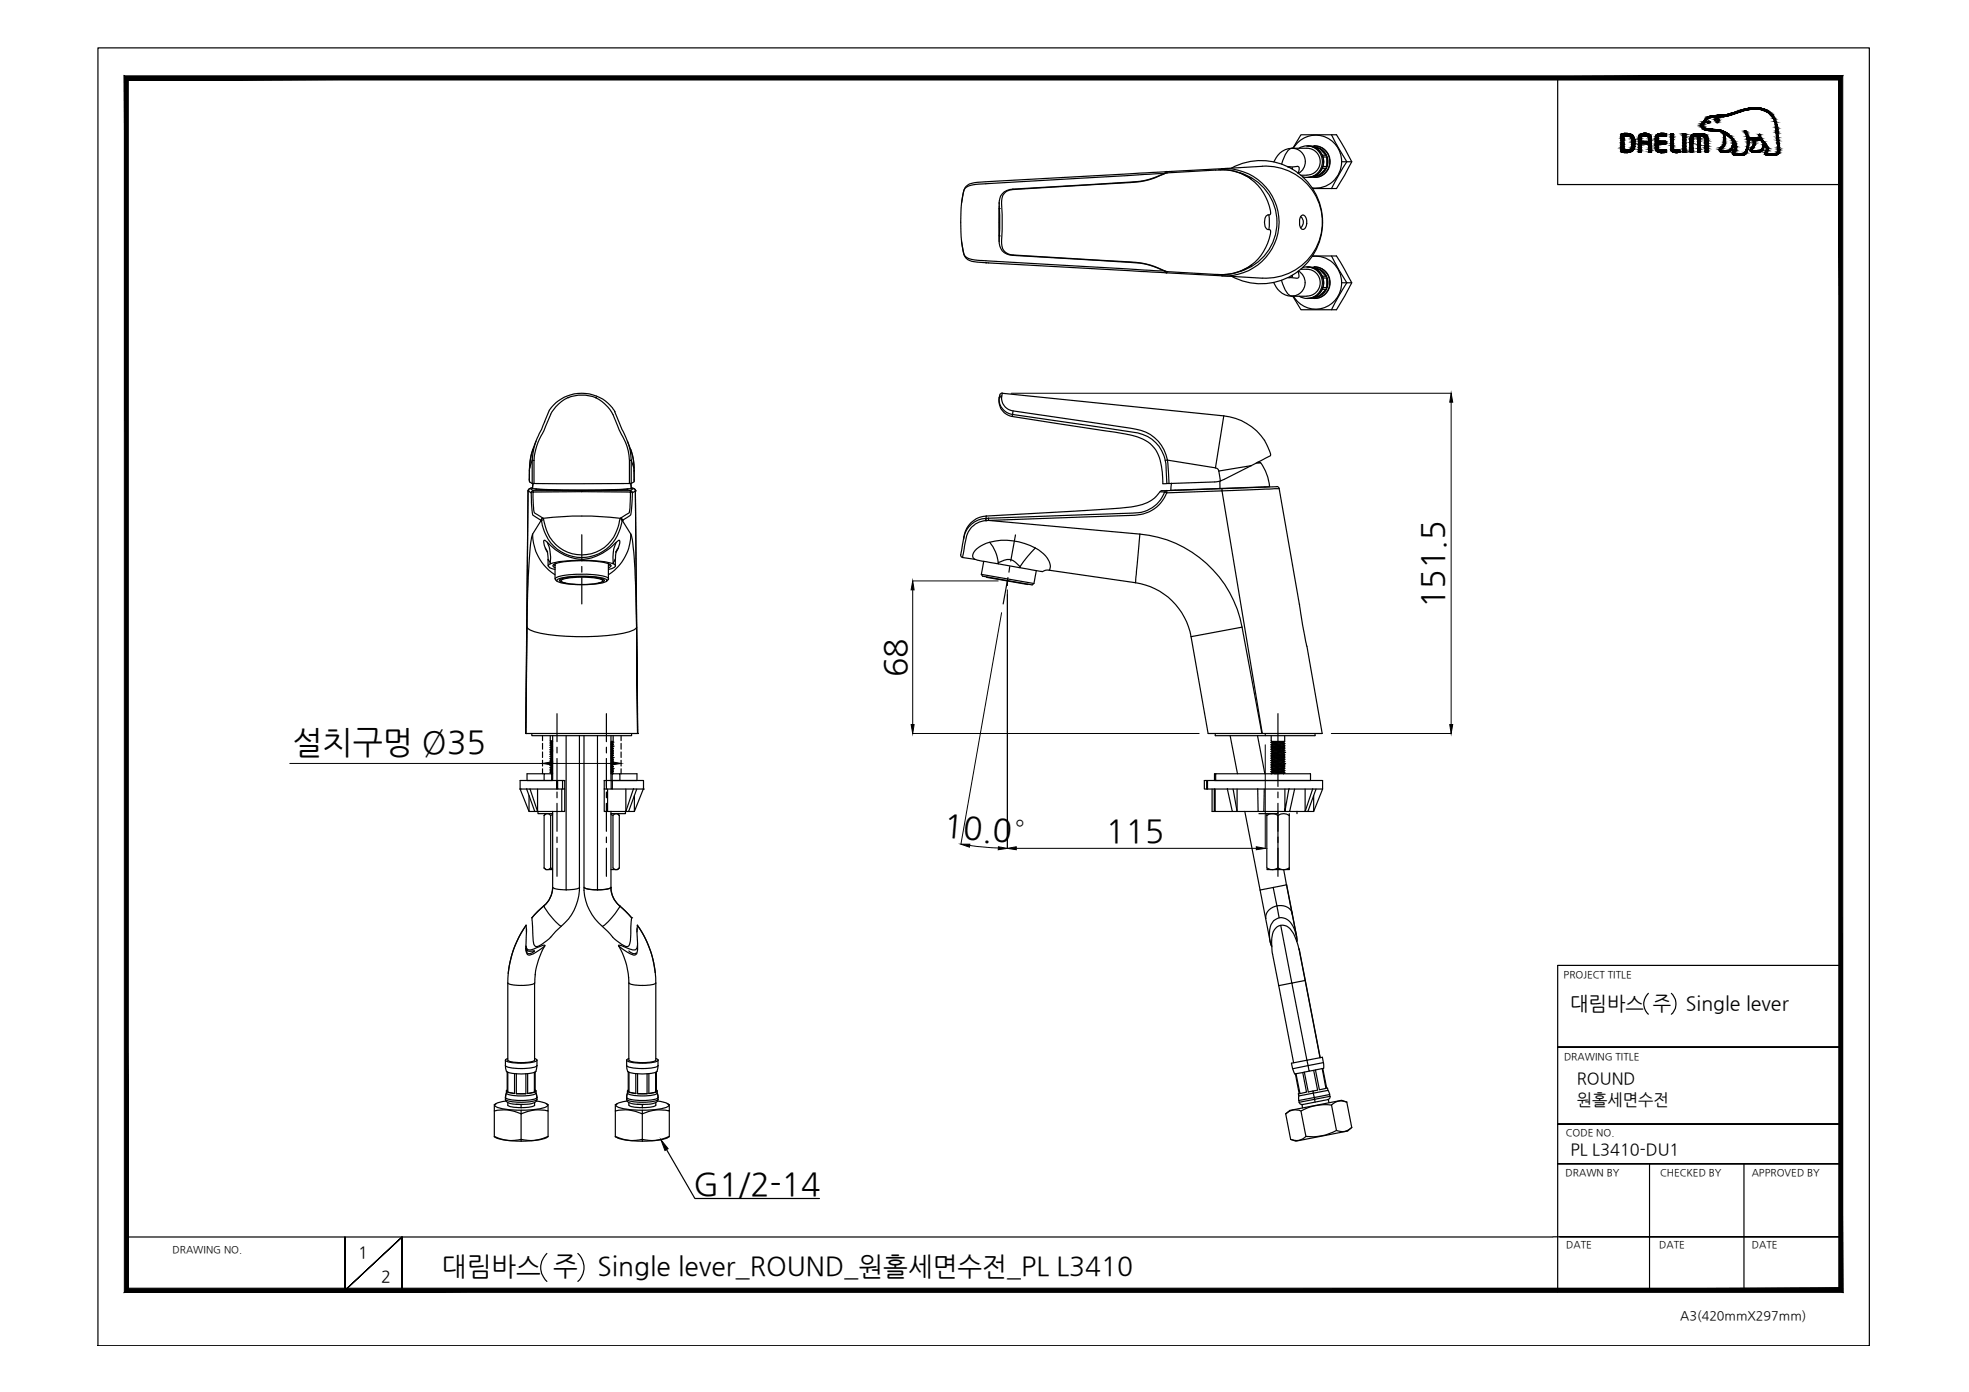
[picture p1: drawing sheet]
<svg xmlns="http://www.w3.org/2000/svg" width="420mm" height="297mm" viewBox="0 0 420 297" stroke-linecap="round" stroke-linejoin="round" font-family="sans-serif">
<defs><g id="words">
<g font-size="6.8">
<text x="308.1" y="129.8" transform="rotate(-90 308.1 129.8)">151.5</text>
<text x="193.4" y="144.5" transform="rotate(-90 193.4 144.5)">68</text>
<text x="62.4" y="160.7">설치구멍 Ø35</text>
<text x="201.3" y="178.4" transform="rotate(5 201.3 178.4)">10.0°</text>
<text x="236" y="179.7">115</text>
<text x="148" y="254.9">G1/2-14</text>
</g>
<g font-size="5.6">
<text x="94.3" y="272.2">대림바스 주</text>
<text x="127.5" y="272.2">Single lever_ROUND_원홀세면수전_PL L3410</text>
</g>
<g font-size="4.2">
<text x="335.1" y="215.4">대림바스 주</text>
<text x="359.8" y="215.4">Single lever</text>
</g>
<g font-size="3.5">
<text x="336.5" y="231.4">ROUND</text>
<text x="336.5" y="235.8">원홀세면수전</text>
<text x="335.1" y="246.4">PL L3410-DU1</text>
<text x="76.4" y="268.5">1</text>
<text x="81.3" y="273.6">2</text>
</g>
<text font-size="2.7" x="358.5" y="281.6">A3(420mmX297mm)</text>
<g font-size="2.1">
<text x="333.7" y="208.6">PROJECT TITLE</text>
<text x="333.7" y="226.2">DRAWING TITLE</text>
<text x="334.1" y="242.4">CODE NO.</text>
<text x="334.1" y="251">DRAWN BY</text>
<text x="354.2" y="251">CHECKED BY</text>
<text x="373.8" y="251">APPROVED BY</text>
<text x="36.8" y="267.4">DRAWING NO.</text>
<text x="334.2" y="266.4">DATE</text>
<text x="354.1" y="266.4">DATE</text>
<text x="373.8" y="266.4">DATE</text>
</g>
</g></defs>
<!-- layer: 1 -->
<g fill="none" stroke="#000" stroke-width=".25">
<path d="M210.3 38.8l-1.9 .1a2.69 2.69 0 0 0-2.9 2.4l-.3 2M248.5 37l-40.5 2.4a2.32 2.32 0 0 0-2.6 2.4 34.1 34.1 0 0 0 .3 12.4 3.1 3.1 0 0 0 3 1.4l39.8 2.2M249 36.9v-.3l-.4 .4M249 36.9l-.3 .1a21.6 21.6 0 0 1-10.1 2l-22.5 1.4M260.8 36l-.1 .2M260.8 36l8.6-.5a12 12 0 0 1 12.8 11.9 12 12 0 0 1-12.8 11.9M260.8 36l-50.4 2.8M260.8 36a11.5 11.5 0 0 1 12.2 11.4 11.5 11.5 0 0 1-12.2 11.5M261.2 36.2a10 10 0 0 1 5.8 2 10.8 10.8 0 0 0-6.9-2M261.2 36.3l-12.4 .6a19.5 19.5 0 0 1-9.9 2.2l-22.7 1.3a2.53 2.53 0 0 0-2.5 3.2l.2 2.3-.2 5.3a2.53 2.53 0 0 0 2.5 3.2l22.7 1.4a20.3 20.3 0 0 1 10.1 2.2l12.2 .6M262.8 35.9a13.1 13.1 0 0 1 19.4 11.5 13.1 13.1 0 0 1-19.4 11.6M264.6 36.9a11 11 0 0 1 7.9 10.5 11 11 0 0 1-7.9 10.5"/>
<path d="M267 38.3a10.6 10.6 0 0 1 4.1 7.3l-.1 .2a1.07 1.07 0 0 0-1.1 1 1.64 1.64 0 0 0 .7 2.2h.3a.69 .69 0 0 1 .2 .9 10.4 10.4 0 0 1-9.9 8.7M271.8 34.6a4.4 4.4 0 0 1 3.9-3h3.2a2.86 2.86 0 0 1 2.8 2.9 2.86 2.86 0 0 1-2.8 2.9M273.5 35l.6-1.6a2.57 2.57 0 0 1 1.6-1.8 2.86 2.86 0 0 1 2.7 2.2 2.86 2.86 0 0 1-1.3 3.2M274.8 35.6l2.2-.1 .2 .3v.4l-.2 .8M274.9 35.6h.4M275.5 35.9h.2M275.8 35.8v.3M275.8 35.9l-.1 .1M275.9 31.6l1.7-2.8h6.5l3.3 5.7-3.3 5.7h-4M276 31.6a5.5 5.5 0 0 1 6.3-2.5 5.5 5.5 0 0 1 4 5.4M277.1 36.8l-.1 .2M277.6 37.4h1.3"/>
<path d="M278 37.7l.9 .2M278.9 31.2a3.4 3.4 0 0 1 3.6 3.3 3.4 3.4 0 0 1-3.6 3.4M278.9 31.1l-.7 .1-1 .4M278.9 31.1a3.4 3.4 0 0 1 3.3 3.4 3.4 3.4 0 0 1-3.3 3.4M279.2 31.1a3.4 3.4 0 0 1 3.2 3.4 3.4 3.4 0 0 1-3.2 3.4M279.8 37.8l.6 .1M280.2 31.3l1 .2h-.6M280.3 31.3a3.2 3.2 0 0 1 3.1 3.2 3.2 3.2 0 0 1-3.1 3.1M280.3 37.6l.2 .2M280.4 31.2a3.3 3.3 0 0 1 3.4 3.3 3.3 3.3 0 0 1-3.4 3.4M280.4 31.2h-.6M280.5 31.1a3.4 3.4 0 0 1 3.2 3.4 3.4 3.4 0 0 1-3.2 3.4"/>
<path d="M280.5 31.1l-.2 .2M280.6 37.5h.6l-1 .1M280.9 37.4h.6M280.9 31.7h.6M281.5 31.7l.7 .4 .8 1M281.5 31.7l1.4 1.4M282.1 35.9h.8M282.1 33.1h.8M282.3 33.5h.8M282.9 35.9l-1.4 1.5M283 35.9l-.8 1-.7 .4M283.1 33.5v2h-.8"/>
<path d="M283.1 33.5l.2 .8-.2 1.2M284.1 28.8h1.1l3.2 5.7-3.2 5.7h-1.1M286.3 34.5h2.1M286.3 34.5a5.6 5.6 0 0 1-6.3 5.6M205.2 51.5l.1 1.1a3.4 3.4 0 0 0 1.2 2.8l.9 .4 3 .3M210.4 56.1h.1M210.4 56.1l38.5 2.1M213.2 43.9v7.3M213.2 51.3a2.78 2.78 0 0 0 2.9 3.2M213.2 44.5h.1M213.2 44.5v5.8M213.2 43.2v1.3"/>
<path d="M213.2 50.3h.1M213.2 50.3v1.3M216.1 54.5l22.6 1.4a21.9 21.9 0 0 1 7.5 1l2.9 1.1M216.1 40.4a2.84 2.84 0 0 0-2.9 3.2M216.1 40.4h.1M216.2 54.4l-.1 .1M248.6 57.8l.4 .4M248.9 58.2l11.9 .7M249 58v.2M260.7 58.6l.1 .3M260.8 58.9l8.6 .5M267 56.6a10.9 10.9 0 0 1-6.9 2"/>
<path d="M270.8 45.8l.1 1.6-.1 1.6M274.9 59.2h.3M275.7 58.9h.1M275.7 58.9h-.2M275.7 58.7l.1 .4M277 57.9l.2 .8v.4l-.2 .2-2.1-.1M277 57.9l.1 .2M277.1 57.8a2.83 2.83 0 0 1 1.3 3.4 2.83 2.83 0 0 1-3.1 1.9 5.3 5.3 0 0 1-1.9-3.3M277.6 57.5a3.6 3.6 0 0 1 3.5 1 2.86 2.86 0 0 1 .3 3 2.86 2.86 0 0 1-2.5 1.7M277.6 46.2a1.55 1.55 0 0 1 0 2.4M277.6 46.1a.74 .74 0 0 1 .8 0 .74 .74 0 0 1 .4 .7 1.88 1.88 0 0 1-.6 2.2 1 1 0 0 1-.9-1.3v-.8zM278.9 57a3.4 3.4 0 0 1 3.6 3.3 3.4 3.4 0 0 1-3.6 3.4"/>
<path d="M278.9 57a3.4 3.4 0 0 1 3.3 3.3 3.4 3.4 0 0 1-3.3 3.4M278.9 57l-.9 .1M279.2 57a3.4 3.4 0 0 1 3.2 3.3 3.4 3.4 0 0 1-3.2 3.4M280 54.7a5.6 5.6 0 0 1 6.3 5.6M280.1 54.6h4l3.3 5.7-3.3 5.8h-6.5l-1.7-2.9M280.2 57.2l1 .1M280.3 57.2a3.2 3.2 0 0 1 3.1 3.1 3.2 3.2 0 0 1-3.1 3.2M280.4 57a3.3 3.3 0 0 1 3.4 3.3 3.3 3.3 0 0 1-3.4 3.4M280.4 57l-.6 .1M280.5 57a3.4 3.4 0 0 1 3.2 3.3 3.4 3.4 0 0 1-3.2 3.4M280.5 57l-.2 .2M280.6 57.4h.6"/>
<path d="M280.9 57.5h.6M281.5 57.5l1.4 1.4h-.8M281.5 57.5l.7 .4 .8 1M282.3 59.3h.8M283.1 59.3v2.1M283.1 59.3l.2 .8-.2 1.2M284.1 54.6h1.1l3.2 5.7-3.2 5.8h-1.1M271.8 60.3a4.5 4.5 0 0 0 3.9 2.9h3.2M277.2 63.2l1 .4 .7 .1M279.8 63.6l.6 .1M280.3 63.5l.2 .2M280.6 63.3h.6l-1 .2"/>
<path d="M280.9 63.2h.6M282.1 61.7h.8M282.3 61.4h.8M282.9 61.7l-1.4 1.5M283 61.7l-.8 1-.7 .4M286.3 60.3h2.1M286.3 60.3a5.5 5.5 0 0 1-4 5.5 5.5 5.5 0 0 1-6.3-2.6M113 99.8v.7M113.6 98.2v5h.3M113.6 98.2l-.6 1.6M113.6 98.2l.4 .1M113.8 95.9a10.9 10.9 0 0 0-.7 3.9"/>
<path d="M114.4 94.1a14 14 0 0 0-1.4 6.4M116.2 90l-.6 1.7a15.2 15.2 0 0 0-2 6.5M117.2 87.6l-1 2.4M117.2 87.6a8.4 8.4 0 0 1 13.9 0M121.2 84.9a8 8 0 0 0-3.7 3.5l-1.5 3.6a13.6 13.6 0 0 0-2.1 6.3v4.9h20.4a20 20 0 0 0-.5-7.9l-1.7-3.6-1.3-3.3a7.9 7.9 0 0 0-3.7-3.5M121.2 84.9h.1M121.2 84.8a8.1 8.1 0 0 1 5.9 0M127.1 84.9h.1M131.1 87.7l.1 .2M131.2 87.9l1.5 3.7a15 15 0 0 1 2 6.6M133.9 94.1a14.5 14.5 0 0 1 1.5 6.4M134.6 95.9l.5 1.7 .2 2.2"/>
<path d="M134.7 98.2l.6 1.7v2.7M134.7 98.2v5h-.4M134.7 98.2l-.4 .1M213.2 84.9h.1M213.2 84.9a3.3 3.3 0 0 0 2.8 4l21.9 3.3a18.7 18.7 0 0 1 6.5 1.8 6.9 6.9 0 0 1 3.4 5.5l.3 3.7h.9M213.8 84.5l-.4 .1a1.84 1.84 0 0 0 .2 2.2l1 1.1 1.5 .5 26.7 4a7.5 7.5 0 0 1 5.9 5.9M213.9 83.9l-.4 .2-.3 .8M216.2 87.7l-.2 1.2M249.1 98.1l-.4 .2M249.1 98.2l.4 5h-.5l-.3-4.9M249.1 98.2l10.3 1.6M259.4 99.8a.82 .82 0 0 1 .7 .7"/>
<path d="M261.1 88.7a11.2 11.2 0 0 1 10 8.2v.4l-4.1 2.1M261.1 88.7l-47.2-4.7a2.82 2.82 0 0 0 2.3 3.7l22.7 3.3a17.9 17.9 0 0 1 6.6 1.7 8.2 8.2 0 0 1 3.6 5.5M261.1 88.7l-1.7 11.1M267 99.4l-6.6 3.2M267 99.4l-6.9 1.1M268.3 98.7h.5M268.8 98.7h.2M269 98.8h-.9M269 98.7a10.6 10.6 0 0 1 1.9 5.1M112.7 104.7h.1M112.7 104.7l-.5 51.8M113 102.6l.6 .6"/>
<path d="M113 100.4v2.2v-2.1M113.2 104.3l.6 .4h20.6l.7-.4M113.4 105.2l-.7-.5-.5 51.8M113.4 105.2v2a5.9 5.9 0 0 0 .4 2.8l1.7 1.1M113.4 104.2a.67 .67 0 0 0-.7 .5M113.4 104.9l.4-.2-.1 .3-.3 .1zM113.6 104.1l-.6 .2-.3 .4M113.7 104.2a154 154 0 0 0 21 0M113.7 114a63.5 63.5 0 0 0-1.1 12.4l-.4 30.1M113.7 114a10.4 10.4 0 0 0 4.7 8.7M113.7 103.1l-.1 1.1M114.1 104.3a169.1 169.1 0 0 0 20.2 0"/>
<path d="M114.4 104.4h.1M115.5 111.1l-1.8 2.9M115.5 111.1h.1M115.6 110.8l.4-.1a8.3 8.3 0 0 0 10.2 7.5 8.6 8.6 0 0 0 6.1-7.5 .42 .42 0 0 1 .4 .2 .42 .42 0 0 1 0 .5 8.6 8.6 0 0 1-8.6 7.6 8.6 8.6 0 0 1-8.5-7.7zM115.9 110.6l-.4 .2v.2M116 110.6a70.8 70.8 0 0 1 16.2 0M116.4 116.9a3.7 3.7 0 0 1 .6 2.6v1.2M116.8 115.7l.6 2 .1 1.2-.1 1.4a30.1 30.1 0 0 1 13.5 0l-.1-.2a7 7 0 0 1 .7-4.4M117 119.4l.4 .7M124.1 104.9l-10.4 .1 .1 3a2.06 2.06 0 0 0 .4 1.5l1.7 1.1-.3 .2-.1 .3M124.1 104.9l10.4 .1-.1 3a2.06 2.06 0 0 1-.3 1.5l-1.7 1.1 .3 .2 .1 .3M124.1 104.7v.2"/>
<path d="M124.1 114.1v5.6M131.3 119.4l-.5 .7M131.9 116.9a3.4 3.4 0 0 0-.6 2.6v1.2M131.9 116.9l-.5 1M131.9 116.9l.2-.5a1.01 1.01 0 0 0 .1-1.1l-.4 .2a11 11 0 0 1-8.3 3.8 11.4 11.4 0 0 1-7-3.8l-.4-.2v.7l.7 1.9M132.4 110.6l.4 .2v.2M132.8 111.1h.1M132.8 111.1l1.8 2.9M133.8 104.4h.1M134.5 104.7h.2l.2 .4-.3-.1zM134.6 103.1l.1 1.1M134.6 114a10.4 10.4 0 0 1-4.8 8.7"/>
<path d="M134.7 104.1h.1M134.8 104.2l.6 .1 .2 .4M134.8 104.1l.6 .2 .2 .4M134.9 105.2l.7-.5 .4 51.8-.2-22.7-.3-10.7a41.8 41.8 0 0 0-.9-9.1M134.9 105.2v2.1a5.9 5.9 0 0 1-.5 2.7l-1.6 1.1M135.2 102.8l-.5 .4M135.3 100.4v2.2M135.3 102.6v.2M135.6 104.7h.1M135.6 104.7l.4 51.8M205 118.4l.1 .4 .3 .2M208 119.4l5 .9v-.2"/>
<path d="M209.9 119.8l-.5 2.8M210.4 111.1v-.4a4.7 4.7 0 0 0-4.2 2.4l-.5 1.5-.7 3.8M210.4 111.1h.1M210.4 111.1a4.7 4.7 0 0 0-4.3 4l-.7 3.9 2.6 .4M210.4 110.6v-.5a600.1 600.1 0 0 0 31-1.9 7.9 7.9 0 0 0 6.2-3.3l.9 .1a7 7 0 0 1-6.7 4.5l-30.9 1.1h-.5v.5M210.5 110.1a5.1 5.1 0 0 0-4.9 4.9M210.9 111.1l32.3 2.9M210.9 111.1h-.5M210.9 110.6v.4M211.2 115.7a8.1 8.1 0 0 1 1.8 4.4 2.93 2.93 0 0 1 3.7-.1l1 .9M216.7 114.1l-1 5.6M220.9 116.9l-1.7 1.9-1.7 2.3 3.6 .7a2.03 2.03 0 0 0 2-.1h.8"/>
<path d="M220.9 116.9a5.3 5.3 0 0 1 3.2 3.9l-.2 .9M220.9 116.9a12 12 0 0 0-12.1-.1 1.88 1.88 0 0 0-1.1 2.3l.3 .3M243.2 114l-.9 10.3M243.2 114a24.5 24.5 0 0 1 21.8 19.8M248.7 104.8l.3-.1v.4l-.4-.1zM248.9 105.2a7.4 7.4 0 0 1-6.7 4.8l-31.3 1.1M250 103.1l-.2 1.5M250.8 104.6h-.1M260.1 100.5l.3 2.1M260.3 102.7v1.5l-10.5 .4M260.4 102.6l-1.2 .2-9.7 .4M260.8 104.7l-11.9 .5"/>
<path d="M260.8 104.2v.5M269.9 103.9h.1M270.9 103.9l-10.6 .4M272.4 103.9l-24.5 .8-.3 .2M272.4 103.8l.5 .4M273 104.2l4.4 25.6a48.5 48.5 0 0 0 1.5 8.1l3.2 18.6h-12.7l-8.6-51.8M273 104.3l-12.2 .4M112.5 133.8a3 3 0 0 0 2.1 1.1 50.9 50.9 0 0 0 19.2 0 3 3 0 0 0 2.1-1.1M117.2 121.1l1.2 .4M117.4 120.3l-.4 .4 .3 .4M118.1 120.5l.4 .2M118.5 120.4l-.1 3.1"/>
<path d="M118.5 121.2l-.5-.5a4.4 4.4 0 0 1 3.2-.9 24.9 24.9 0 0 1 8.8 .6l.4 .3-.6 .5M118.5 123.7l.4 .4M118.6 123.7l-.1-.2a4.2 4.2 0 0 1 2.9-.9 23.6 23.6 0 0 1 8.1 .6l.3 .1v.4M118.9 123.7a19.2 19.2 0 0 1 9.1-.5 1.94 1.94 0 0 1 1.5 .7 4.7 4.7 0 0 1-3.2 .8 18.1 18.1 0 0 1-7.4-.7l-.1-.1zM119.7 123.5v.5M119.8 123.8a16 16 0 0 1 8.7 0l.1 .1a5.1 5.1 0 0 1-3.4 .8l-3.8-.1a2.12 2.12 0 0 1-1.7-.7zM120.7 124.4l-1.3-.4a.94 .94 0 0 1 1.1-.7 19.1 19.1 0 0 1 8.4 .4l.1 .2a1.62 1.62 0 0 1-1.4 .5M124.1 120.9v1.2M124.1 123.3v5.6M128.6 123.5v.5M129.7 123.7l-.3 .4M129.8 120.3v3.2"/>
<path d="M129.9 120.3v.1M130.2 120.5l-.4 .2M130.9 120.3l.4 .4-.3 .4M131 121.1l-1.1 .4M209.4 122.6l11.2 1.9M210.6 123.1l8.8 1.5M213 120.3l4.5 .8M215.1 123.2l-1 5.7M215.5 120.9l-.2 1.2M221.1 121.8l-.5 2.7-.4 .3-10.5-1.8-.3-.4M223.9 121.7l18.4 2.6M242.3 124.3a14.1 14.1 0 0 1 11.9 11.6"/>
<path d="M254.2 135.9l3.6 20.6h11.6M265 133.8l-10.8 2.1M265 133.8l4.3 22.7M112.2 156.5h23.8M112.2 156.5h.1M113.5 156.5v.5h21.3v-.5M117.4 157v1.1l.5 .1-.2 .1M117.4 158.5v.1M117.4 159v.1M117.4 159.5l.3 .2M117.4 159.9v.1M117.4 158.6l.3 .1"/>
<path d="M117.4 159.1l.3 .1M117.6 158.2h.1M117.7 158.3v.1M117.7 158.7v.1M117.7 159.2v.1M117.7 159.7v.1M117.7 158.4l-.3 .1M117.7 158.8l-.3 .2M117.7 159.3l-.3 .2M117.7 159.8l-.3 .1M117.9 158.2l-.2 .1M117.9 158.7h-.2"/>
<path d="M117.9 159.2h-.2M117.9 159.7h-.2M117.9 159.5l-.4 .1M117.9 159l-.5 .1M117.9 158.6h-.5M117.9 158l-.4 .1M117.9 159.8h-.2M117.9 158.8h-.2M117.9 158.3l-.2 .1M117.9 158.5h-.5M117.9 158.9l-.5 .1M117.9 159.4l-.5 .1"/>
<path d="M117.9 159.9h-.5M117.9 159.9l-.5 .1M117.9 159.3h-.2M117.9 157v9.6M118.9 152.3v6M118.9 159.4v1.3M120.8 157v32.9M123.6 157v33a10.7 10.7 0 0 1-3.9 7.7l-3 3a3.4 3.4 0 0 1-2.4 1.3l-.2-.2a8.3 8.3 0 0 1-.4-3.9l-.2-2.1M124.6 157v33a11.2 11.2 0 0 0 3.9 7.7l1.2 1.1a9.9 9.9 0 0 0 3.9 3.2 .6 .6 0 0 0 .8-.5l.1-.7 .3-5M127.5 157v32.9M129.4 152.3v6M129.4 159.4v1.3"/>
<path d="M130.4 157v9.6M130.6 158.5l-.2 .1M130.6 159h-.2M130.6 159.9l-.2 .1M130.6 159.6h-.2M130.6 159.1h-.2M130.6 158.5l-.2 .2M130.6 159v.1M130.6 159.4v.2M130.6 159.9v.1M130.6 158.2l.2 .2M130.6 159.6l.2 .1"/>
<path d="M130.6 159.1l.2 .1M130.6 158.6l.2 .2M130.8 158.4l-.2 .1M130.8 158.4h.1M130.8 158.4h-.4M130.8 159.3l-.4 .2M130.8 159.8l-.4 .1M130.8 159.3l-.4 .1M130.8 158.8l-.4 .1M130.8 158.8h-.4M130.8 159.2h.1M130.8 159.2l-.4 .1"/>
<path d="M130.8 159.7l-.4 .1M130.8 157v1.2h-.4M130.8 158.8h.1M130.8 159.2v.1M130.8 159.7v.1M130.8 159.8l-.2 .1M130.8 158.8l-.2 .2M136 156.5h.1M259.3 156.5v.5h21.3v-.5M262.5 157l1.6 8.1M268.3 157l1.6 8.1M270 156.5v.5"/>
<path d="M271.3 157v1.2h2.8v-1.2M271.3 159.9h.1M271.3 158.4v.1M271.3 158.9v.1M271.3 159.4h.1M271.3 159.8v.1M271.3 158.4h.2M271.3 158.5l.2 .1M271.3 159l.2 .1M271.3 159.4l.2 .2M271.3 159.9l.2 .2M271.5 158.4l-.2 .1"/>
<path d="M271.5 158.6v.1M271.5 159.6v.1M271.5 158.2l-.2 .2M271.5 158.7l-.2 .2M271.5 159.2l-.2 .2M271.5 159.7l-.2 .1M272.7 152.3v6M272.7 159.4v1.3M273.9 159.9l-2.4 .3M273.9 159.4l-2.4 .3M273.9 159l-2.4 .2v-.1M273.9 158.5l-2.4 .2"/>
<path d="M273.9 158.4l-2.4 .2M273.9 158.8l-2.4 .3M273.9 159.4l-2.4 .2M273.9 159.8l-2.4 .2v.2M273.9 158.2l.1 .1-2.5 .1M273.9 158.4v.1M273.9 158.8v.2M273.9 159.4h.1M273.9 159.8v.1M273.9 159.9l.2 .2M273.9 159.4l.2 .2M273.9 159l.2 .1"/>
<path d="M273.9 158.5l.2 .1M274 158.3l-.1 .1M274.1 158.6l-2.8 .3M274.1 159.1l-2.8 .3M274.1 159.7l-2.8 .1M274.1 159.7l-2.8 .2M274.1 159.2l-2.8 .2M274.1 158.7l-2.8 .3M274.1 158.6v.1M274.1 159.1v.1M274.1 159.7l-.2 .1M274.1 159.2l-.2 .2"/>
<path d="M274.1 158.7l-.2 .1M111 168.4h.1M111 168.4l1.9 4.8M111 168.4h7.8M112.4 168.4l1.7 4.8h.6l-1.6-4.8M112.4 168.3v.1M112.9 169.8v3.4h1.2M114.7 168.4v4.8h5.2M114.8 173.2v.4h3.1M116.1 166.6v-1.5h1.6v1.5M116.1 174l.7-.4 .7 .4M116.1 165.1h-3.6v1.5"/>
<path d="M116.1 174v11.2M116.5 173.6l-.4 .4M117.4 160.4v.1M117.4 160.9v.1M117.4 161.4v.1M117.4 161.9l.3 .2M117.4 162.8v.1M117.4 163.3v.1M117.4 163.8h.1M117.4 164.3v.1M117.4 164.7v.1M117.4 160l.3 .2"/>
<path d="M117.4 160.5l.3 .2M117.4 161l.3 .1M117.4 161.5l.3 .1M117.4 162.4l.3 .2M117.4 162.9l.3 .1M117.4 163.4l.3 .1M117.4 163.9l.3 .1M117.4 164.4l.3 .1M117.4 164.8l.3 .1M117.5 161.9h.1M117.5 174v11.2M117.7 162.6v.1h.2"/>
<path d="M117.7 160.2v.1M117.7 160.7v.1M117.7 161.1v.2M117.7 161.6v.1M117.7 163v.2M117.7 164v.1M117.7 164.5v.1M117.7 164.9v.2M117.7 160.3l-.3 .1M117.7 160.8l-.3 .1M117.7 161.3l-.3 .1M117.7 161.7l-.3 .2"/>
<path d="M117.7 162.2l-.3 .1M117.7 162.7l-.3 .1M117.7 163.2l-.3 .1M117.7 163.6l-.3 .2M117.7 164.1l-.3 .2M117.7 164.6l-.3 .1M117.7 165.1h-.1M117.7 165.1h.2M117.9 160.6l-.2 .1M117.9 161.1h-.2M117.9 161.6h-.2M117.9 162l-.2 .2"/>
<path d="M117.9 163h-.2M117.9 164h-.2M117.9 164.4l-.2 .1M117.9 164.9h-.2M117.9 164.3l-.5 .1M117.9 163.8h-.5M117.9 163.3l-.5 .1M117.9 162.8l-.5 .1M117.9 161.9h-.4M117.9 161.4l-.5 .1M117.9 160.9l-.5 .1M117.9 160.5h-.5"/>
<path d="M117.9 164.6h-.2M117.9 164.1h-.2M117.9 163.6h-.2M117.9 163.1l-.2 .1M117.9 162.2h-.2M117.9 161.7h-.2M117.9 161.2l-.2 .1M117.9 160.7l-.2 .1M117.9 160.8l-.5 .1M117.9 161.3l-.5 .1M117.9 161.8l-.5 .1M117.9 162.3l-.5 .1"/>
<path d="M117.9 163.3h-.5M117.9 163.7l-.5 .1M117.9 164.2l-.5 .1M117.9 164.7h-.5M117.9 173.2v16.2a5.3 5.3 0 0 1-1.8 3.9l-2.6 2.5M117.9 160.1l-.2 .1M117.9 162.5l-.2 .1M117.9 163.5l-.2 .1M117.9 164.8h-.5M117.9 162.4h-.5M117.9 165l-.2 .1M117.9 160.2l-.2 .1"/>
<path d="M117.9 160.4h-.5M117.9 162.7l-.5 .1M117.9 173.8l-.4 .2M118.8 166.6v1.8h.2M118.9 161.9v5.9M118.9 169v1.2M118.9 171.4v6M118.9 178.6v1.2M119 166.6v1.8h1M119.9 168.4v4.8h.6v-4.8M120 166.6h.5v1.8h-.5zM120 166.6h-9v1.8"/>
<path d="M128.9 168.4v4.8h.8v-4.8M129.4 168.4h-.5v-1.8h8.4v1.8M129.4 166.6v1.8h1M129.4 161.9v5.9M129.4 169v1.2M129.4 171.4v6M129.4 178.6v1.2M130.4 173.2v16.2a4.9 4.9 0 0 0 1.8 3.9l2.6 2.5M130.4 164.6l.4-.1-.4 .1M130.4 163.2h.4l-.2 .1M130.4 163.1h.4M130.4 173.8l.4 .2 .7-.4 .7 .4"/>
<path d="M130.4 166.6v1.8h.3M130.6 160.4l-.2 .1M130.6 160.9h-.2M130.6 161.4h-.2M130.6 161.9h-.2M130.6 162.3l-.2 .1M130.6 162.8l-.2 .1M130.6 163.3h-.2M130.6 163.8h-.2M130.6 164.7l-.2 .1M130.6 164.9h-.2M130.6 164.4h-.2"/>
<path d="M130.6 163.9h-.2M130.6 163.4l-.2 .1M130.6 162.9l-.2 .1M130.6 162.4l-.2 .1M130.6 162h-.2M130.6 161.5l-.2 .1M130.6 161l-.2 .1M130.6 160.5l-.2 .1M130.6 160l-.2 .1M130.6 160.4v.1M130.6 160.9v.1M130.6 161.4v.1"/>
<path d="M130.6 161.9v.1M130.6 162.3v.1M130.6 162.8v.1M130.6 163.3v.1M130.6 163.8v.1M130.6 164.2v.2M130.6 164.7v.2M130.6 164.8l.2 .2M130.6 164.4l.2 .1M130.6 163.9l.2 .1M130.6 163.4l.2 .1M130.6 162.9l.2 .1"/>
<path d="M130.6 162.4l.2 .2M130.6 162l.2 .1M130.6 161.5l.2 .1M130.6 161l.2 .1M130.6 160.5l.2 .2M130.6 160l.2 .2M130.8 174v11.2l.5 .4h.3l.6-.4M130.8 164.1l-.4 .2M130.8 165.1h-.4M130.8 164.1l-.4 .1M130.8 163.6l-.4 .1M130.8 162.7h-.4"/>
<path d="M130.8 162.2h-.4M130.8 161.7l-.4 .1M130.8 161.2l-.4 .1M130.8 160.8h-.4M130.8 160.3h-.4M130.8 160.2h-.4M130.8 160.7l-.4 .1M130.8 161.1l-.4 .1M130.8 161.6h.1M130.8 161.6l-.4 .1M130.8 162.1l-.4 .1M130.8 162.6l-.4 .1"/>
<path d="M130.8 163.5l-.4 .1M130.8 164h.1M130.8 164l-.4 .1M130.8 165h-.4M130.8 160.2v.1M130.8 160.7v.1M130.8 161.1v.1M130.8 161.6v.1M130.8 162.1v.1M130.8 162.6v.1M130.8 163.5v.1M130.8 164v.1"/>
<path d="M130.8 165v.1M130.8 165.1h.1M130.8 164.6l-.2 .1M130.8 163.6l-.2 .2M130.8 162.7l-.2 .1M130.8 162.2l-.2 .1M130.8 161.7l-.2 .2M130.8 161.2l-.2 .2M130.8 160.8l-.2 .1M130.8 160.3l-.2 .1M131.8 173.6l.4 .4M132.2 174v11.2"/>
<path d="M132.3 166.6v-1.5h-1.7l.1 3.3h4.5M132.3 165.1h3.6v1.5M133.5 173.2v.4h-3.1M133.5 168.4v4.8h-3.8M135.2 168.4l-1.7 4.8h.6l1.8-4.8M135.2 168.4h2.1M135.2 168.3h.1M135.4 169.8v3.4h-1.3M137.3 168.4h.1M137.3 168.4l-1.9 4.8M257.5 166.6l.1 1.8M257.6 166.6l.1 1.8"/>
<path d="M257.7 166.6h-.7v1.8h.5M258.6 168.4v4.8h.7M259.1 168.4v4.8M259.2 168.4v4.8M259.3 168.4v4.8h3.7M259.4 165.1h20.2v1.5h-20.2zM259.4 165.1h-.2v1.5h.2M261.9 168.4l1.1 4.8h1l-.9-4.8M261.9 168.4h20.3M261.9 168.4h-4.2v-1.8h24.5v1.8M261.9 168.3h.1M264 168.4v4.8h4.5"/>
<path d="M265.6 173.2l5.4 27.8 .4 .9M268.4 168.4l.1 4.8h1.2l.1-4.8M268.4 168.3h.1M270.3 173.6v.4M270.3 174v11.2l.9 .4h.6a1.34 1.34 0 0 1 1.8 0h.6l.9-.4M270.3 174l.6-.3 .6-.1 1.2 .4 1.2-.4 .6 .1 .6 .3M271.3 164.7h.1M271.3 161.3l2.8-.2-2.8 .2M271.3 162.3h.1M271.3 160.8v.1M271.3 161.3h.1M271.3 162.2v.1"/>
<path d="M271.3 162.7v.1M271.3 163.2v.1M271.3 163.7v.1M271.3 164.1v.1M271.3 164.6v.1M271.3 160.4l.2 .1M271.3 160.9l.2 .1M271.3 161.3l.2 .2M271.3 161.9l.2 .1M271.3 162.3l.2 .1M271.3 162.8l.2 .1M271.3 163.3l.2 .1"/>
<path d="M271.3 163.8l.2 .1M271.3 164.2l.2 .2M271.3 164.7l.2 .2M271.5 160.5v.2M271.5 161v.1M271.5 161.5v.1M271.5 162v.1M271.5 162.4v.2M271.5 162.9v.1M271.5 163.4v.1M271.5 163.9v.1M271.5 164.4v.1"/>
<path d="M271.5 164.8v.1M271.5 160.2l-.2 .1M271.5 161.1l-.2 .2M271.5 161.6l-.2 .1M271.5 162.1l-.2 .1M271.5 162.6l-.2 .1M271.5 163l-.2 .2M271.5 163.5l-.2 .2M271.5 164l-.2 .1M271.5 164.5l-.2 .1M272.7 173.2v.4h-4.1M272.7 161.9v5.9"/>
<path d="M272.7 169v1.2M272.7 171.4v15.6M273.9 164.7l-2.4 .2M273.9 164.2l-2.4 .3M273.9 163.8l-2.4 .2M273.9 163.3l-2.4 .2M273.9 162.3l-2.4 .3M273.9 161.9l-2.4 .2M273.9 161.3v.1l-2.4 .2M273.9 160.9l-2.4 .2M273.9 160.4l-2.4 .2-.2 .2M273.9 160.3l-2.4 .2"/>
<path d="M273.9 160.8l-2.4 .2M273.9 161.3l-2.4 .2M273.9 161.7l-2.4 .3M273.9 162.7l-2.4 .2M273.9 163.2l-2.4 .2M273.9 163.6l-2.4 .3M273.9 164.1l-2.4 .3M273.9 164.6l-2.4 .3M273.9 160.3v.1M273.9 160.8v.1M273.9 161.7v.2M273.9 162.2v.1"/>
<path d="M273.9 162.7v.1M273.9 163.2v.1M273.9 163.6v.2M273.9 164.1v.1M273.9 164.6v.1M273.9 165.1h.1M273.9 164.7l.2 .2M273.9 164.2l.2 .2M273.9 163.8l.2 .1M273.9 163.3l.2 .1M273.9 162.3l.2 .1M273.9 161.9l.2 .1"/>
<path d="M273.9 161.3l.2 .2M273.9 160.9l.2 .1M273.9 160.4l.2 .1M273.9 165.1h-.1M274.1 163l-.2-.2-2.4 .2M274.1 160.1l-2.8 .2M274.1 160.5h.1M274.1 160.5l-2.8 .3M274.1 161.5l-2.8 .3M274.1 162l-2.8 .2M274.1 162.4l-2.8 .3M274.1 163h.1"/>
<path d="M274.1 163l-2.8 .2M274.1 163.4l-2.8 .3M274.1 163.9l-2.8 .2M274.1 164.4l-2.8 .2M274.1 164.9l-2.8 .2 .2-.2M274.1 162.1l-.2 .1-2.4 .2M274.1 164.9l-2.1 .2M274.1 164.5l-2.8 .2M274.1 164l-2.8 .2M274.1 163.5l-2.8 .3M274.1 163l-2.8 .3M274.1 162.5l-2.8 .3"/>
<path d="M274.1 162.1l-2.8 .2M274.1 161.6l-2.8 .2M274.1 160.6l-2.8 .3M274.1 160.2l-2.8 .1M274.1 160.1v.1M274.1 160.5v.1M274.1 161.5v.1M274.1 162v.1M274.1 162.4v.1M274.1 163.4v.1M274.1 163.9v.1M274.1 164.4v.1"/>
<path d="M274.1 164.9h.1M274.1 164.9l-.2 .2M274.1 164.5l-.2 .1M274.1 164l-.2 .1M274.1 163.5l-.2 .1M274.1 163l-.2 .2M274.1 162.5l-.2 .2M274.1 161.6l-.2 .1M274.1 161.1l-.2 .2M274.1 160.6l-.2 .2M274.1 160.2l-.2 .1M274.2 168.4v4.8l.8-4.8"/>
<path d="M275.1 168.3h.1M275.1 173.6v.4M275.1 174v11.2M276.3 168.4l-1.1 4.8h-5.5M276.8 173.2v.4M278.5 168.4v4.8h-3.3M280.1 168.4l-1.6 4.8h.6l1.7-4.8M280.1 168.3h.1M280.3 169.8v3.4M282.2 168.4l-1.9 4.8h-1.2M282.2 168.4h.1M112.3 197.4a21.4 21.4 0 0 0-3.8 10.3"/>
<path d="M112.3 198.2v.7M116.1 193.3l-2.6 2.5M116.1 193.3a12.2 12.2 0 0 0 3.7 4.3M116.1 185.2l.4 .4h1.4M116.1 185.2l.5 .4h.4l.5-.4M116.1 193.3h.1M117.5 185.2l.4 .2M118.9 181v6M123.7 189.3a6.9 6.9 0 0 1-4.2 .5l-1.1-.2-.5-.3a5.2 5.2 0 0 1-1.8 4M124.7 189.3a7.4 7.4 0 0 0 4.8 .4l.9-.3a6.7 6.7 0 0 1-3.9 .4h-.4a1.84 1.84 0 0 1-1.4-.5zM129.4 181v6M130.4 189.3a5.2 5.2 0 0 0 1.8 4"/>
<path d="M132.2 185.2l-.4 .4h-1.4M132.2 193.3h.1M132.2 193.3l2.6 2.5M132.3 193.3a12.2 12.2 0 0 1-3.7 4.3M134.8 195.8h.1M135.9 198.2v.7M136 197.5a21.6 21.6 0 0 1 3.8 10M136 197.5v5.2a.89 .89 0 0 1-.4 1.1 .89 .89 0 0 1-1.1-.2l-2.5-1.8a15.6 15.6 0 0 1 2.1 6.8M136 197.4v.1M136 197.4a21.4 21.4 0 0 1 3.9 12.4M271.7 189.4l1.3 6.4M273.3 197.5l2.4 12.3-2.8 .5"/>
<path d="M273.9 185.6l.6 3.2-5.6 1.1M275.1 185.2v.4h-4.8M275.8 195.2a2.23 2.23 0 0 0-2.6-2 2.76 2.76 0 0 0-3.1 2.8M276.7 199.8l-2.2-11 2.2 11v1.1a5.6 5.6 0 0 0-2.4-4.9 2.53 2.53 0 0 0-3.4 2.5 5.7 5.7 0 0 0 .5 3.4M108.4 209.8a7.7 7.7 0 0 0 4.8 .3l.9-.3v16.4a7.4 7.4 0 0 1-4.9 .4l-.8-.4zM108.4 207.7a21 21 0 0 1 3.9-10.2v3.7a3.5 3.5 0 0 0 .2 2.4l.3 .2a8.2 8.2 0 0 0 3.5-2 15.7 15.7 0 0 0-2.1 6.2M108.5 207.7l-.1 2.1M112.2 201.9a1.04 1.04 0 0 0 .5 1.1 1.04 1.04 0 0 0 1.2-.1h.1a1.21 1.21 0 0 1-1.5 .4l-.3-.9M112.5 202.8l-.1 .3M114.2 207.9l-.1 1.9M116.3 201.7h-.4l-1.3 .5a1.89 1.89 0 0 1-2.1 .3l-.2-.6M132 201.7l.6 .1 1.1 .4a1.97 1.97 0 0 0 2 .3l.3-.7"/>
<path d="M134.1 208.6l.1 17.6M134.2 202.9a1.23 1.23 0 0 0 1.6 .4M134.2 209.8a7.4 7.4 0 0 0 4.9 .3l.8-.3M139.9 209.8v16.4a7.4 7.4 0 0 1-4.8 .4l-.9-.4M272.9 210.3l3.1 16.5M277.2 202.5l-.5-1.6a4.6 4.6 0 0 0-2.6-3.4 2.12 2.12 0 0 0-2.5 1.8l-.3 1.8 .2 2.2 1.4 7M277.2 202.5l4.5 23.2M278.5 209.2l-2.8 .6 3.2 16.4-3.3 .7 .2 1.2 3.3-.7 .2 1.2 3.1-.6M278.5 209.2h.1M105.5 237.1v5.4M105.9 235.5l-.4 .2v1.4a8.4 8.4 0 0 1 5.7 .6 8.5 8.5 0 0 1 5.8-.6v-1.4l-.5-.2M107.9 234.6a4.9 4.9 0 0 0 3.3 .6l1.7-.1a2.1 2.1 0 0 0 1.7-.5"/>
<path d="M107.9 234.2a4.9 4.9 0 0 0 3.3 .6l1.7-.1a2.1 2.1 0 0 0 1.7-.5M107.9 227.4a1.15 1.15 0 0 0 .4 1.4l1.7 .3h2.6M107.9 227.4a4.9 4.9 0 0 0 3.3 .6l1.7-.1a2.1 2.1 0 0 0 1.7-.5M107.9 226.2a4.9 4.9 0 0 0 3.3 .7l1.7-.1a2.1 2.1 0 0 0 1.7-.6M107.9 234.6a1.52 1.52 0 0 0 1.6 1h2.9l1.4-.2a.94 .94 0 0 0 .8-.8M107.9 226.2v1.2M107.9 234.2v.4M108.1 232.8l-.2 1.4M108.1 232.8l.1 .2M108.2 232.6l-.1 .2M108.2 228.8v4.2M108.3 225.9l-.4 .3"/>
<path d="M108.4 235.3v.5a7.4 7.4 0 0 0 4.8 .4l.8-.2 .1-.7M108.4 228.9v4.2l1.4 .3v-4.3M108.4 233.1l1.4 .2M110.2 235.6l1.4 .1M110.2 229.2v4.2h2v-4.2M110.2 233.4h2M111.2 235.7v.7M111.2 237v6.5M112.6 229.1v4.3M114 228.9v4.2M114 233.1l-1.4 .3M114 233.1l-1.4 .2"/>
<path d="M114.1 225.9l.5 .3M114.2 228.8v4.2M114.2 232.6l.2 .2M114.4 233.2a4.6 4.6 0 0 1-3.2 .7l-1.6-.1a1.97 1.97 0 0 1-1.5-.6l-.2 1M114.4 232.8l-.2 .2M114.4 233.3l.2 .9M114.4 232.8v.5M114.5 234.9a4.1 4.1 0 0 1 2.3 .8 .94 .94 0 0 1-1 .8 20.8 20.8 0 0 1-10-.3l-.2-.3v-.2a4 4 0 0 1 2.4-.8M114.6 227.4l-.1 .6a1.15 1.15 0 0 1-1.4 1l-.5 .1M114.6 226.2v1.2M114.6 234.2v.4M117 237.1v5.4a8.2 8.2 0 0 1-5.8 .6 8.1 8.1 0 0 1-5.7-.6 6.8 6.8 0 0 0 4 1 18 18 0 0 0 7-.7"/>
<path d="M131.3 237.1v5.4M131.8 235.5l-.5 .2v1.4a8.5 8.5 0 0 1 5.8 .6 8.5 8.5 0 0 1 5.7-.6v-1.4l-.4-.2M133.7 234.6a4.9 4.9 0 0 0 3.4 .6l1.7-.1a2.1 2.1 0 0 0 1.6-.5M133.7 227.4a4.9 4.9 0 0 0 3.4 .6l1.7-.1a2.1 2.1 0 0 0 1.6-.5M133.7 227.4a1.15 1.15 0 0 0 .5 1.4l1.5 .3M133.7 226.2v1.2M133.7 234.2v.4M133.9 233.3l-.2 .9M133.9 232.8v.5M133.9 233.2a4.6 4.6 0 0 0 3.2 .7l1.6-.1a1.97 1.97 0 0 0 1.5-.6M134.1 228.8v4.2M134.1 232.6l-.2 .2 .2 .2"/>
<path d="M134.2 235.3v.6M134.2 225.9l-.5 .3M134.2 228.9v4.2l1.5 .3M134.3 233.1l1.4 .2M135.7 229.1v4.3M136 235.6l1.4 .1M136 229.2v4.2h2.1v-4.2M136.1 233.4h2M137.1 235.7v.7M137.1 237v6.5M139.9 228.9v4.2l-1.4 .3v-4.3M139.9 233.1l-1.4 .2"/>
<path d="M139.9 235.3v.5a7.4 7.4 0 0 1-4.8 .4l-.9-.4M140 225.9l.4 .3a4.9 4.9 0 0 1-3.3 .7l-1.7-.1a2.1 2.1 0 0 1-1.7-.6M140.1 228.8v4.2M140.1 232.6l.1 .2M140.2 228.6a8.2 8.2 0 0 1-4.5 .5M140.2 232.8l-.1 .2M140.2 233.3l.2 .9a1.07 1.07 0 0 1-1.1 1.3 10.2 10.2 0 0 1-5.2-.2l-.3-.3-.1-.4M140.2 232.8v.5M140.3 233.3l.1 .9a4.9 4.9 0 0 1-3.3 .6l-1.7-.1a2.1 2.1 0 0 1-1.7-.5M140.3 234.9a4.1 4.1 0 0 1 2.4 .8 .94 .94 0 0 1-1 .8 20.8 20.8 0 0 1-10-.3l-.2-.3v-.2a4 4 0 0 1 2.3-.8M140.4 226.2v1.8l-.2 .6M142.8 237.1v5.4a8.2 8.2 0 0 1-5.7 .6 8.2 8.2 0 0 1-5.8-.6 10.3 10.3 0 0 0 5.8 1 14.5 14.5 0 0 0 5.3-.7"/>
<path d="M274.3 237.7l1.1 5.4M275.9 228l.4 1.1M276.4 229.2l.8 4.2h-.1v.5M277.1 234.8l.1 .4M277.2 233.8l-.1 1M277.2 235.2l.4 .5h.3M277.6 237.1l1.1 5.4M278 228.9l.8 4.2-1.4 .3-.9-4.3M278.3 228.8l.9 4.2 .9-.2M278.9 226.2l3.3-.6 .2 1.2-3.3 .6zM279.3 228.6l-3 .6M280.3 228.4l.9 4.2-1.1 .2 .1 .5-3.1 .6"/>
<path d="M280.6 235.2l-.1-.6-3.3 .6M282.1 228l.8 4.3-1.4 .3-.8-4.3M282.3 228l.8 4.3 .2-.1 .1 .5M282.4 226.8v1.2M283.4 232.7l-3.2 .6 .2 .9 3.3-.6 .1 .3M283.4 232.7l.3 .9M283.6 235.3l-.2-.7-5.6 1.1 .1 .7M283.8 233.9l-3.3 .7-.1-.4-3.3 .6M283.8 233.9v.3l-.4 .4M284.1 235.8a10.8 10.8 0 0 0-6.5 1.3 2.9 2.9 0 0 0-3.3 .6M284.1 235.8l1.1 5.4M287.4 235.2l-1.1-.4-11.1 2.2-.9 .7"/>
<path d="M287.4 235.2a2.82 2.82 0 0 0-3.3 .6M287.4 235.2l1 5.4M117 242.6l-.5 .2M142.8 242.6l-.4 .2M288.4 240.6l-.8 .8-11.1 2.1-1.1-.4M288.4 240.6a2.82 2.82 0 0 1-3.2 .6 11 11 0 0 1-6.5 1.3 2.82 2.82 0 0 1-3.3 .6"/>
</g>
<!-- layer: 0 -->
<g fill="#000" stroke="#000" stroke-width=".21">
<path d="M309.7 83.9l.3 1.9h-.6zM194.8 124l.3 1.9h-.7zM194.4 154.6h.7l-.3 1.9zM309.4 154.6h.6l-.3 1.9zM115.8 162.9l1.9-.3v.6zM130.6 162.6l1.9 .3-1.9 .3zM205 180.1h2l-.1 .7zM213 180.7l2 .3-2 .3zM215 181l1.9-.3v.6zM268.1 180.7l1.9 .3-1.9 .3zM141 243.2l1.6 1.9-.7 .4z"/>
<path d="M27.4 274.9l-.9 .9 365.9-.9zM26.5 275.8l365.9-.9 .8 .9zM392.4 17.1v257.8l.8 .9zM393.2 16.2v259.6l-.8-258.7zM27.4 17.1h365l.8-.9zM26.5 16.2h366.7l-365.8 .9zM26.5 16.2l.9 258.7v-257.8zM26.5 16.2l.9 258.7-.9 .9z"/>
</g>
<g fill="none" stroke="#000" stroke-width=".25">
<path d="M20.9 10.2h378v277h-378zM332.4 16.6v22.8h60.4M368.5 32.5h.1M215 124v.9M115.8 157v1M115.8 158.6v1.3M132.5 157v1M132.5 158.6v1.3M115.8 160.5v1.1M115.8 162.2v1.3M115.8 164.1v1M132.5 160.5v1.1"/>
<path d="M132.5 162.2v1.3M132.5 164.1v1M351.7 212a3 3 0 0 0 0 4.4M356.6 212a3 3 0 0 1 0 4.4M392.8 206h-60.4v69.7M332.4 223.4h60.4h-60.4M332.4 239.9h60.4h-60.4M142.2 245.3l6.1 10.4h26.6M332.4 248.3h60.4h-60.4M352 248.3v27M372.1 248.3v27M27 264h304.4"/>
<path d="M73.6 264v11.4l12.2-11.4-12.2 11.4zM85.8 275.4v-11.4v11.4M116.7 267.5a4 4 0 0 0 0 5.9M123.3 267.5a4 4 0 0 1 0 5.9M331.4 263.9h61.4h-59.9M341 275.3h51.8"/>
</g>
<g fill="none" stroke="#000" stroke-width=".21">
<path d="M215.8 83.9h93.9M309.7 85.8v68.8M194.8 124h18.2M194.8 125.9v28.7M213.7 130.7l-8.7 49.4M215 125.9v55.1M194.8 156.5h61.1M270 158.9v22.1M284.1 156.5h25.6M61.8 162.9l54 .1M117.7 162.9h12.9M132.5 162.9v.1"/>
<path d="M207 180.4l6.1 .6M216.9 181h51.2"/>
</g>
<g fill="#000" stroke="#000" stroke-width=".21">
<path d="M346.3 32.5h1.2zM346.5 28.5h.9zM347.2 32h1.3zM347.7 29.1h.9zM351.2 29h1.1zM353.7 32.4h1.9zM354.4 32.6h.3zM354.4 28.5h.4zM354.6 29.1h1zM354.9 29.1h.7zM357.4 32.6h.6zM362.2 28.5h.8z"/>
<path d="M363.9 25.4h.4zM364.3 25.9h.6zM364.7 27.9h2.7zM364.4 25.9h.3zM365.8 24.7h3.2zM365.9 25.6h.2zM366.4 24.6h2.6zM366.3 25.2h.2zM366.8 24.6h2.2zM374.2 23h.8zM375 29.8h.6zM375.4 29.5h.4z"/>
<path d="M375.4 28.7h.2zM375.6 29.8h.5z"/>
<path d="M345.9 29h1.3zM345.9 29h1.3z"/>
<path d="M346.3 32.5l1.1 .1zM346.5 32.6h.9z"/>
<path d="M345.9 29.1h.6zM345.9 29.1h.6z"/>
<path d="M345.9 29.1l.6 .2v-.2zM345.9 29.1l.6 .2h-.6z"/>
<path d="M345.9 29.3h.6zM345.9 29.3h.6z"/>
<path d="M345.9 29.3l.6 .3v-.3zM345.9 29.3l.6 .3h-.6z"/>
<path d="M345.9 29.6l.6 .3v-.3zM345.9 29.6l.6 .3h-.6z"/>
<path d="M345.9 29.9l.6 .1v-.1zM345.9 29.9l.6 .1h-.6z"/>
<path d="M345.9 30l.6 .5v-.5zM345.9 30l.6 .5h-.6z"/>
<path d="M345.9 30.5l.6 .3v-.3zM345.9 30.5l.6 .3h-.6z"/>
<path d="M345.9 30.8l.6 .4v-.4zM345.9 30.8l.6 .4h-.6z"/>
<path d="M345.9 31.2h.6zM345.9 31.2h.6z"/>
<path d="M345.9 31.2l.6 .4v-.4zM345.9 31.2l.6 .4h-.6z"/>
<path d="M345.9 31.6l.6 .2v-.2zM345.9 31.6l.6 .2h-.6z"/>
<path d="M345.9 31.8h.6zM345.9 31.8h.6z"/>
<path d="M345.9 31.8l.6 .2v-.2zM345.9 31.8l.6 .2h-.6zM345.9 32h.6zM345.9 32h.6z"/>
<path d="M345.9 32h.6zM345.9 32h.6z"/>
<path d="M345.9 32h.7zM345.9 32h.7z"/>
<path d="M345.9 29h.9zM345.9 29h1.2z"/>
<path d="M345.9 29h.9zM345.9 29l.6 .1zM345.9 29.1h.6zM345.9 29.1h.6z"/>
<path d="M345.9 32h1zM345.9 32h1z"/>
<path d="M345.9 32h1.1zM345.9 32h1.1z"/>
<path d="M345.9 29h1.2zM345.9 29h1.3z"/>
<path d="M345.9 32h1.2zM345.9 32h1.2z"/>
<path d="M347.2 29h1.3zM347.2 29h1.3z"/>
<path d="M345.9 32h1.3zM345.9 32h1.3z"/>
<path d="M346.5 28.5h1zM346.3 28.5h1.2z"/>
<path d="M346.3 28.5h1.3zM346.2 28.5h1.4z"/>
<path d="M346.2 28.5h1.5zM346.1 28.5h1.6z"/>
<path d="M346.2 32.5h1.4zM346.2 32.5h1.3z"/>
<path d="M346.1 28.5l1.8 .1zM345.9 28.6h2z"/>
<path d="M346.1 32.5h1.6zM346.1 32.5h1.5z"/>
<path d="M345.9 32.4h2zM345.9 32.4h2z"/>
<path d="M345.9 32.4h2zM345.9 32.4l1.8 .1z"/>
<path d="M345.9 28.6h2zM345.9 28.6h2z"/>
<path d="M345.9 28.6l2.3 .1-.3-.1zM345.9 28.6l2.3 .1h-2.3z"/>
<path d="M345.9 32.3h2.3zM345.9 32.3h2.3z"/>
<path d="M345.9 32.3l2 .1 .3-.1zM345.9 32.3l2 .1h-2z"/>
<path d="M345.9 28.7h2.3zM345.9 28.7h2.3z"/>
<path d="M345.9 28.7l2.4 .1zM345.9 28.7l2.4 .1z"/>
<path d="M345.9 28.8l2.5 .1-.1-.1zM345.9 28.8l2.5 .1h-2.5z"/>
<path d="M345.9 32.3h2.4zM345.9 32.3h2.3z"/>
<path d="M345.9 32.1h2.5zM345.9 32.1h2.5z"/>
<path d="M345.9 32.1l2.4 .2 .1-.2zM345.9 32.1l2.4 .2h-2.4z"/>
<path d="M345.9 28.9h2.5zM345.9 28.9h2.5z"/>
<path d="M345.9 28.9l2.6 .1-.1-.1zM345.9 28.9l2.6 .1h-2.6z"/>
<path d="M347.2 29h1.3zM347.2 29h1.3z"/>
<path d="M347.2 29h1.4zM347.2 29h1.4z"/>
<path d="M347.3 32h1.2zM347.2 32h1.3zM347.2 32h1.3z"/>
<path d="M345.9 32l2.5 .1 .1-.1zM345.9 32l2.5 .1h-2.5z"/>
<path d="M347.4 29l1.2 .1v-.1zM347.4 29l1.2 .1zM347.7 29.1h.9z"/>
<path d="M347.8 29.1l.9 .2-.1-.2zM347.8 29.1l.9 .2h-.7z"/>
<path d="M347.7 31.9h.9zM347.6 31.9h1z"/>
<path d="M347.6 31.9h1zM347.3 32h1.2z"/>
<path d="M348 29.3l.8 .1-.1-.1zM348 29.3l.8 .1h-.7z"/>
<path d="M347.9 31.8h.8zM347.7 31.9h.9z"/>
<path d="M348.1 29.4l.7 .2v-.2zM348.1 29.4l.7 .2h-.7z"/>
<path d="M348.1 29.6l.8 .2-.1-.2zM348.1 29.6l.8 .2h-.7z"/>
<path d="M348.1 31.6h.7zM348.1 31.6h.7z"/>
<path d="M348.1 31.6l.6 .2 .1-.2zM348.1 31.6l.6 .2h-.8z"/>
<path d="M348.2 29.8l.7 .1v-.1zM348.2 29.8l.7 .1h-.7z"/>
<path d="M348.2 29.9l.7 .2v-.2zM348.2 29.9l.7 .2h-.7z"/>
<path d="M348.2 30.1l.7 .1zM348.2 30.1l.7 .1zM348.2 30.2h.7zM348.2 30.2h.7zM348.2 30.2h.7zM348.2 30.2h.7zM348.2 30.2h.7zM348.2 30.2h.7z"/>
<path d="M348.2 30.2h.7zM348.2 30.2h.7z"/>
<path d="M348.2 30.2l.7 .1zM348.2 30.2l.7 .1z"/>
<path d="M348.2 30.3l.7 .2v-.2zM348.2 30.3l.7 .2h-.7z"/>
<path d="M348.2 30.5l.7 .2v-.2zM348.2 30.5l.7 .2h-.7z"/>
<path d="M348.2 30.7h.7zM348.2 30.7h.7z"/>
<path d="M348.2 30.7l.7 .1zM348.2 30.7l.7 .1z"/>
<path d="M348.2 30.8h.7zM348.2 30.8h.7z"/>
<path d="M348.2 30.8l.7 .1zM348.2 30.8l.7 .1z"/>
<path d="M348.2 30.9l.7 .4v-.4zM348.2 30.9l.7 .4h-.7zM348.2 31.3h.7zM348.2 31.3h.7z"/>
<path d="M348.2 31.3l.6 .3 .1-.3zM348.2 31.3l.6 .3h-.7z"/>
<path d="M349.6 29.6h.7zM349.6 29.6h.7zM349.6 29.6h.7zM349.6 29.6h.7z"/>
<path d="M349.7 32.5h.3zM349.7 32.5h.5z"/>
<path d="M349.7 32.5h.3zM349.7 32.5h.3z"/>
<path d="M349.7 32.5h.5zM349.7 32.5h.5z"/>
<path d="M349.6 32.4h.6zM349.6 32.4l.6 .1z"/>
<path d="M349.6 29.5l.7 .1zM349.6 29.5l.7 .1z"/>
<path d="M349.6 29.6h.7zM349.6 29.6h.7zM349.6 29.6h.7zM349.6 29.6h.7z"/>
<path d="M349.6 29.6h.7zM349.6 29.6h.7zM349.6 29.6h.7zM349.6 29.6h.7z"/>
<path d="M349.6 29.6l.7 .3v-.3zM349.6 29.6l.7 .3h-.7zM349.6 29.9h.7zM349.6 29.9h.7z"/>
<path d="M349.6 29.9l.7 .2v-.2zM349.6 29.9l.7 .2h-.7z"/>
<path d="M349.6 30.1l.7 .1zM349.6 30.1l.7 .1z"/>
<path d="M349.6 30.7l.7 .1zM349.6 30.7l.7 .1z"/>
<path d="M349.6 30.8l.7 .2v-.2zM349.6 30.8l.7 .2h-.7z"/>
<path d="M349.6 31l.7 .4v-.4zM349.6 31l.7 .4h-.7z"/>
<path d="M349.6 31.4l.7 .1zM349.6 31.4l.7 .1z"/>
<path d="M349.6 31.5l.7 .4v-.4zM349.6 31.5l.7 .4h-.7z"/>
<path d="M349.6 31.9h.7zM349.6 31.9h.7z"/>
<path d="M349.6 31.9l.7 .2v-.2zM349.6 31.9l.7 .2h-.7z"/>
<path d="M349.6 32.1l.7 .1zM349.6 32.1l.7 .1z"/>
<path d="M349.6 32.2l.7 .1zM349.6 32.2l.7 .1z"/>
<path d="M349.6 32.3h.7zM349.6 32.3h.7z"/>
<path d="M349.6 32.3l.7 .1zM349.6 32.3l.7 .1zM349.6 32.4h.7zM349.6 32.4h.7zM349.6 32.4h.7zM349.6 32.4h.7z"/>
<path d="M349.6 32.4h.7zM349.6 32.4h.6z"/>
<path d="M349.7 29.3l.6 .2v-.2zM349.7 29.3l.6 .2h-.7z"/>
<path d="M349.7 29.2l.6 .1v-.1zM349.7 29.2l.6 .1h-.6z"/>
<path d="M349.7 29.1h.7zM349.7 29.1l.6 .1z"/>
<path d="M349.7 29.1h.8zM349.7 29.1h.7z"/>
<path d="M349.7 29.1h.9zM349.7 29.1h.8z"/>
<path d="M349.7 29h1.1zM349.7 29l.9 .1z"/>
<path d="M350.8 28.5h.3zM350.8 28.5h.3z"/>
<path d="M350.8 28.5h.4zM350.8 28.5h.4z"/>
<path d="M350.8 28.5h.6zM350.6 28.5h.8z"/>
<path d="M350.6 28.5h.8zM350.6 28.5h.8z"/>
<path d="M350.6 28.5h1zM350.4 28.5h1.2z"/>
<path d="M350.4 28.5l1.4 .1zM350.2 28.6h1.6z"/>
<path d="M350.2 28.6l1.8 .1zM350 28.7h2z"/>
<path d="M351.8 29.6h.6zM351.8 29.6h.6z"/>
<path d="M350 28.7l2.1 .1zM349.9 28.8h2.2z"/>
<path d="M349.9 28.8l2.3 .1-.1-.1zM349.9 28.8l2.3 .1h-2.4z"/>
<path d="M349.8 28.9l2.5 .1zM349.8 28.9l2.5 .1h-2.6z"/>
<path d="M351.1 29h1.2zM351.1 29h1.2zM351.2 29h1.1z"/>
<path d="M351.3 29l1 .1zM351.3 29l1 .1z"/>
<path d="M351.5 29.1h.8zM351.5 29.1h.8z"/>
<path d="M351.6 29.1l.8 .2-.1-.2zM351.6 29.1l.8 .2h-.7z"/>
<path d="M351.8 32.5h.5zM351.8 32.5h.4z"/>
<path d="M351.7 29.3l.7 .1zM351.7 29.3l.7 .1z"/>
<path d="M351.7 29.4h.7zM351.7 29.4h.7z"/>
<path d="M351.7 29.4l.7 .2v-.2zM351.7 29.4l.7 .2h-.6zM351.8 29.6h.6zM351.8 29.6h.6z"/>
<path d="M351.8 32.4h.6zM351.8 32.4h.6z"/>
<path d="M351.8 32.4h.6zM351.8 32.4l.5 .1zM351.8 32.5h.5zM351.8 32.5h.5z"/>
<path d="M351.8 29.6h.6zM351.8 29.6h.6z"/>
<path d="M351.8 29.6l.6 .1zM351.8 29.6l.6 .1zM351.8 29.7h.6zM351.8 29.7h.6z"/>
<path d="M351.8 29.7l.6 .2v-.2zM351.8 29.7l.6 .2h-.6z"/>
<path d="M351.8 29.9h.6zM351.8 29.9h.6z"/>
<path d="M351.8 29.9l.6 .2v-.2zM351.8 29.9l.6 .2h-.6z"/>
<path d="M351.8 30.1l.6 .1zM351.8 30.1l.6 .1z"/>
<path d="M349.6 30.2h2.8zM349.6 30.2h2.8z"/>
<path d="M349.6 30.2h2.8zM349.6 30.2h2.8z"/>
<path d="M349.6 30.2l2.8 .4v-.4zM349.6 30.2l2.8 .4h-2.8z"/>
<path d="M349.6 30.6l2.8 .1zM349.6 30.6l2.8 .1z"/>
<path d="M351.8 30.7l.6 .1zM351.8 30.7l.6 .1z"/>
<path d="M351.8 30.8l.6 .1v-.1zM351.8 30.8l.6 .1h-.6z"/>
<path d="M351.8 30.9l.6 .2v-.2zM351.8 30.9l.6 .2h-.6zM351.8 31.1h.6zM351.8 31.1h.6z"/>
<path d="M351.8 31.1l.6 .5v-.5zM351.8 31.1l.6 .5h-.6z"/>
<path d="M351.8 31.6h.6zM351.8 31.6h.6z"/>
<path d="M351.8 31.6l.6 .3v-.3zM351.8 31.6l.6 .3h-.6z"/>
<path d="M351.8 31.9l.6 .2v-.2zM351.8 31.9l.6 .2h-.6z"/>
<path d="M351.8 32.1l.6 .1zM351.8 32.1l.6 .1z"/>
<path d="M351.8 32.2l.6 .1zM351.8 32.2l.6 .1z"/>
<path d="M351.8 32.3l.6 .1zM351.8 32.3l.6 .1zM351.8 32.4h.6zM351.8 32.4h.6z"/>
<path d="M351.8 32.4h.6zM351.8 32.4h.6z"/>
<path d="M353.3 29.1h1.1zM353.3 29.1h1.1z"/>
<path d="M353.2 29.4l.7 .1zM353.2 29.4l.7 .1z"/>
<path d="M353.2 29.5h.7zM353.2 29.5h.7zM353.2 29.5h.7zM353.2 29.5h.7z"/>
<path d="M353.2 29.5l.7 .1zM353.2 29.5l.7 .1z"/>
<path d="M353.2 29.6h.7zM353.2 29.6h.7z"/>
<path d="M353.2 29.6h.7zM353.2 29.6h.7z"/>
<path d="M353.2 29.6l.7 .3v-.3zM353.2 29.6l.7 .3h-.7z"/>
<path d="M353.2 29.9l.7 .1v-.1zM353.2 29.9l.7 .1h-.7z"/>
<path d="M353.2 30l.7 .1zM353.2 30l.7 .1z"/>
<path d="M353.2 30.1l.7 .1zM353.2 30.1l.7 .1z"/>
<path d="M353.2 30.7l.7 .1zM353.2 30.7l.7 .1z"/>
<path d="M353.2 30.8l.7 .2v-.2zM353.2 30.8l.7 .2h-.7z"/>
<path d="M353.2 31l.7 .1v-.1zM353.2 31l.7 .1h-.7z"/>
<path d="M353.2 31.1l.7 .2v-.2zM353.2 31.1l.7 .2h-.7z"/>
<path d="M353.2 31.3l.7 .1zM353.2 31.3l.7 .1z"/>
<path d="M353.2 31.4l.7 .1zM353.2 31.4l.7 .1z"/>
<path d="M353.2 31.5h.7zM353.2 31.5h.7zM353.2 31.5h.7zM353.2 31.5h.7z"/>
<path d="M353.2 31.5l.7 .1v-.1zM353.2 31.5l.7 .1h-.7z"/>
<path d="M353.2 31.6l.7 .2v-.2zM353.2 31.6l.7 .2h-.6z"/>
<path d="M353.3 29.2l.6 .2v-.2zM353.3 29.2l.6 .2h-.7z"/>
<path d="M353.3 31.8h.6zM353.3 31.8h.6z"/>
<path d="M353.3 31.8l.7 .1zM353.3 31.8l.7 .1z"/>
<path d="M353.3 29.1h.7zM353.3 29.1l.6 .1zM353.3 29.2h.6zM353.3 29.2h.6z"/>
<path d="M353.3 31.9l.8 .1zM353.3 31.9l.8 .1z"/>
<path d="M354 32.5h1.6zM354 32.5h1.6zM354 32.5h1.6zM354 32.5h1.6zM354 32.5h1.6z"/>
<path d="M353.3 29.1h.8zM353.3 29.1h1z"/>
<path d="M353.3 29.1h.8zM353.3 29.1h.7z"/>
<path d="M353.3 29.1h1zM353.3 29.1h1.1z"/>
<path d="M353.3 32h1.1zM353.3 32h1.1z"/>
<path d="M354.4 32.6h.2zM354.4 32.6h.2z"/>
<path d="M353.3 32h1.1zM353.3 32h1.1z"/>
<path d="M353.3 32h1.1zM353.3 32h1.1z"/>
<path d="M354.4 32.6h.3zM354.4 32.6h.4z"/>
<path d="M354.4 28.5h.8zM354.3 28.5h.9z"/>
<path d="M354.3 28.5h1.2zM354.1 28.5h1.4z"/>
<path d="M354.3 32.6h.9zM354.3 32.6h.5z"/>
<path d="M353.2 30.7h2.2zM353.2 30.7h2.3z"/>
<path d="M354.1 28.5h1.4zM354 28.5h1.5z"/>
<path d="M353.2 30.2h2.3zM353.2 30.2h2.3z"/>
<path d="M353.2 30.7h2.3zM353.2 30.7h2.3z"/>
<path d="M354.1 32.5h1.4zM354.1 32.5l1.1 .1z"/>
<path d="M353.2 30.2h2.3zM353.2 30.2h2.3z"/>
<path d="M353.2 30.2h2.4zM353.2 30.2h2.4z"/>
<path d="M354.1 32.5h1.4zM354.1 32.5h1.4z"/>
<path d="M354 28.5h1.6zM354 28.5h1.6z"/>
<path d="M354 28.5h1.6zM354 28.5h1.6z"/>
<path d="M355.4 29.1h.2zM354.9 29.1h.7z"/>
<path d="M353.2 30.2l2.4 .1zM353.2 30.2l2.4 .1z"/>
<path d="M353.2 30.7h2.4zM353.2 30.7h2.3z"/>
<path d="M354.1 32.5h1.5zM354.1 32.5h1.4z"/>
<path d="M354 28.5h1.6zM354 28.5h1.6z"/>
<path d="M353.9 28.5l1.7 .1zM353.7 28.6h1.9z"/>
<path d="M353.7 28.6h1.9zM353.7 28.6h1.9z"/>
<path d="M353.7 28.6l1.9 .1zM353.5 28.7h2.1z"/>
<path d="M353.5 28.7l2.1 .1v-.1zM353.5 28.7l2.1 .1h-2.2z"/>
<path d="M353.4 28.8l2.2 .1zM353.4 28.8l2.2 .1z"/>
<path d="M353.3 28.9l2.3 .1zM353.3 28.9l2.3 .1z"/>
<path d="M353.3 29l2.3 .1zM353.3 29l2.3 .1zM353.3 29.1h2.3zM353.3 29.1h2.3z"/>
<path d="M354.4 29.1h1.2zM354.4 29.1h1.2z"/>
<path d="M354.5 29.1h1.1zM354.5 29.1h1.1zM354.6 29.1h1z"/>
<path d="M353.2 30.3l2.4 .1zM353.2 30.3l2.4 .1z"/>
<path d="M353.2 30.4l2.4 .1v-.1zM353.2 30.4l2.4 .1h-2.4z"/>
<path d="M353.2 30.5l2.4 .1zM353.2 30.5l2.4 .1z"/>
<path d="M353.2 30.6h2.4zM353.2 30.6l2.4 .1z"/>
<path d="M353.3 32h2.3zM353.3 32h2.3z"/>
<path d="M353.3 32l2.3 .1zM353.3 32l2.3 .1z"/>
<path d="M353.3 32.1l2.3 .1v-.1zM353.3 32.1l2.3 .1h-2.2z"/>
<path d="M353.4 32.2l2.2 .1zM353.4 32.2l2.2 .1z"/>
<path d="M353.5 32.3l2.1 .1v-.1zM353.5 32.3l2.1 .1h-1.9zM353.7 32.4h1.9z"/>
<path d="M353.8 32.4l1.8 .1zM353.8 32.4l1.8 .1zM354 32.5h1.6z"/>
<path d="M354 32.5h1.6zM354 32.5h1.6z"/>
<path d="M356.6 28.5h.4zM356.6 28.5h.4z"/>
<path d="M356.6 28.5h.4zM356.6 28.5h.4z"/>
<path d="M356.6 28.5l.5 .1zM356.6 28.5l.5 .1z"/>
<path d="M356.5 28.6h.6zM356.5 28.6h.6z"/>
<path d="M356.5 28.6l.6 .1zM356.5 28.6l.6 .1zM356.5 28.7h.6zM356.5 28.7h.6z"/>
<path d="M356.5 28.7l.6 .1v-.1zM356.5 28.7l.6 .1h-.6zM356.5 28.8h.6zM356.5 28.8h.6z"/>
<path d="M356.5 28.8l.6 .2v-.2zM356.5 28.8l.6 .2h-.6z"/>
<path d="M356.5 29l.6 .1zM356.5 29l.6 .1z"/>
<path d="M356.5 29.1l.6 .3v-.3zM356.5 29.1l.6 .3h-.6z"/>
<path d="M356.5 29.4h.6zM356.5 29.4h.6z"/>
<path d="M356.5 29.4l.6 .4v-.4zM356.5 29.4l.6 .4h-.6z"/>
<path d="M356.5 29.8l.6 .1zM356.5 29.8l.6 .1z"/>
<path d="M356.5 29.9l.6 .7v-.7zM356.5 29.9l.6 .7h-.6z"/>
<path d="M356.5 30.6l.6 .1zM356.5 30.6l.6 .1z"/>
<path d="M356.5 30.7l.6 .3v-.3zM356.5 30.7l.6 .3h-.6z"/>
<path d="M356.5 31l.6 .1zM356.5 31l.6 .1z"/>
<path d="M356.5 31.1l.6 .2v-.2zM356.5 31.1l.6 .2h-.6z"/>
<path d="M356.5 31.3l.6 .1zM356.5 31.3l.6 .1z"/>
<path d="M356.5 31.4l.6 .1zM356.5 31.4l.6 .1z"/>
<path d="M356.5 31.5h.6zM356.5 31.5h.6z"/>
<path d="M356.5 31.5l.6 .1zM356.5 31.5l.6 .1zM356.5 31.6h.6zM356.5 31.6h.6z"/>
<path d="M356.5 31.6h.6zM356.5 31.6h.6zM356.5 31.6h.6zM356.5 31.6h.6z"/>
<path d="M356.5 31.6l.6 .1v-.1zM356.5 31.6l.6 .1h-.6z"/>
<path d="M356.5 31.7l.7 .1-.1-.1zM356.5 31.7l.7 .1h-.7z"/>
<path d="M356.5 31.8h.7zM356.5 31.8h.7z"/>
<path d="M356.5 31.8l.8 .1zM356.5 31.8l.8 .1z"/>
<path d="M356.5 31.9l.9 .1zM356.5 31.9l.9 .1z"/>
<path d="M357.4 32.6h.5zM357.6 32.6h.3z"/>
<path d="M356.6 32h1zM356.6 32h1z"/>
<path d="M356.6 32h1.1zM356.6 32h1.1z"/>
<path d="M357.4 32.5h.8zM357.4 32.5l.6 .1z"/>
<path d="M357.3 32.5h1zM357.3 32.5h.9z"/>
<path d="M357.2 32.5h1.1zM357.2 32.5h1.1z"/>
<path d="M356.6 32h1.9zM356.6 32h1.9z"/>
<path d="M356.6 32l1.9 .1zM356.6 32l1.9 .1z"/>
<path d="M356.6 32.1h1.9zM356.6 32.1h1.9z"/>
<path d="M356.6 32.1l1.9 .1zM356.6 32.1l1.9 .1z"/>
<path d="M356.6 32.2l1.9 .1v-.1zM356.6 32.2l1.9 .1h-1.7z"/>
<path d="M356.8 32.3l1.7 .1zM356.8 32.3l1.7 .1z"/>
<path d="M356.9 32.4l1.6 .1zM356.9 32.4l1.6 .1zM357.1 32.5h1.4zM357.1 32.5h1.4z"/>
<path d="M357.1 32.5h1.4zM357.1 32.5h1.4zM357.2 32.5h1.3zM357.2 32.5h1.3z"/>
<path d="M357.2 32.5h1.3zM357.2 32.5h1.1z"/>
<path d="M359.3 28.5h.4zM359.1 28.5h.6zM359.1 28.5h.6zM359.1 28.5h.6z"/>
<path d="M359.1 28.5l.6 .2v-.2zM359.1 28.5l.6 .2h-.6z"/>
<path d="M359.1 32.5h.6zM359.1 32.5h.5z"/>
<path d="M359.1 28.7h.6zM359.1 28.7h.6z"/>
<path d="M359.1 28.7l.6 .1v-.1zM359.1 28.7l.6 .1h-.6z"/>
<path d="M359.1 28.8l.6 .2v-.2zM359.1 28.8l.6 .2h-.6z"/>
<path d="M359.1 29l.6 .3v-.3zM359.1 29l.6 .3h-.6z"/>
<path d="M359.1 29.3l.6 .5v-.5zM359.1 29.3l.6 .5h-.6z"/>
<path d="M359.1 29.8l.6 .7v-.7zM359.1 29.8l.6 .7h-.6z"/>
<path d="M359.1 30.5l.6 .7v-.7zM359.1 30.5l.6 .7h-.6z"/>
<path d="M359.1 31.2l.6 .6v-.6zM359.1 31.2l.6 .6h-.6z"/>
<path d="M359.1 31.8l.6 .2v-.2zM359.1 31.8l.6 .2h-.6z"/>
<path d="M359.1 32l.6 .2v-.2zM359.1 32l.6 .2h-.6z"/>
<path d="M359.1 32.2l.6 .1v-.1zM359.1 32.2l.6 .1h-.6z"/>
<path d="M359.1 32.3l.6 .1zM359.1 32.3l.6 .1z"/>
<path d="M359.1 32.4l.6 .1v-.1zM359.1 32.4l.6 .1h-.6zM359.1 32.5h.6zM359.1 32.5h.6z"/>
<path d="M360.8 32.5h.3zM360.8 32.5h.2z"/>
<path d="M360.6 32.4l.5 .1 .1-.1zM360.6 32.4l.5 .1zM360.8 32.5h.3zM360.8 32.5h.3z"/>
<path d="M360.6 29.7l.7 .1zM360.6 29.7l.7 .1z"/>
<path d="M360.6 29.8l.7 .3v-.3zM360.6 29.8l.7 .3h-.7z"/>
<path d="M360.6 30.1h.7zM360.6 30.1h.7z"/>
<path d="M360.6 30.1l.7 .1zM360.6 30.1l.7 .1z"/>
<path d="M360.6 30.2h.7zM360.6 30.2h.7z"/>
<path d="M360.6 30.2h.7zM360.6 30.2h.7z"/>
<path d="M360.6 30.2l.7 .1zM360.6 30.2l.7 .1z"/>
<path d="M360.6 30.3l.7 .1v-.1zM360.6 30.3l.7 .1h-.7z"/>
<path d="M360.6 30.4l.7 .1zM360.6 30.4l.7 .1z"/>
<path d="M360.6 30.5l.7 .1v-.1zM360.6 30.5l.7 .1h-.7z"/>
<path d="M360.6 30.6l.7 .1zM360.6 30.6l.7 .1z"/>
<path d="M360.6 30.7l.7 .9v-.9zM360.6 30.7l.7 .9h-.7zM360.6 31.6h.7zM360.6 31.6h.7z"/>
<path d="M360.6 31.6l.7 .5v-.5zM360.6 31.6l.7 .5h-.7zM360.6 32.1h.7zM360.6 32.1h.7z"/>
<path d="M360.6 32.1l.7 .1v-.1zM360.6 32.1l.7 .1h-.7zM360.6 32.2h.7zM360.6 32.2h.7z"/>
<path d="M360.6 32.2l.7 .1zM360.6 32.2l.7 .1zM360.6 32.3h.7zM360.6 32.3h.7z"/>
<path d="M360.6 32.3h.7zM360.6 32.3l.6 .1zM360.6 32.4h.6zM360.6 32.4h.6z"/>
<path d="M360.7 29.5h.6zM360.7 29.5h.6z"/>
<path d="M360.6 29.5l.7 .2v-.2zM360.6 29.5l.7 .2h-.7z"/>
<path d="M360.7 29.3l.6 .2 .1-.2zM360.7 29.3l.6 .2h-.6z"/>
<path d="M360.8 29.1l.6 .2 .2-.2zM360.8 29.1l.6 .2h-.7z"/>
<path d="M360.8 29.1h.9zM360.8 29.1h1z"/>
<path d="M360.8 29.1h.9zM360.8 29.1h.8z"/>
<path d="M360.8 29.1h1.3zM360.8 29.1h1.4z"/>
<path d="M360.8 29.1h1.3zM360.8 29.1h1z"/>
<path d="M362.2 29.1h2.1zM362.2 29.1h2.1z"/>
<path d="M362.2 29.1h.7zM362.2 29.1h.7z"/>
<path d="M362.2 32.3h.7zM362.2 32.3h.7z"/>
<path d="M362.3 32.5h.5zM362.3 32.5h.4z"/>
<path d="M362.2 32.4l.6 .1zM362.2 32.4l.6 .1z"/>
<path d="M362.3 32.5h.5zM362.3 32.5h.5z"/>
<path d="M362.2 29.1h.7zM362.2 29.1h.7z"/>
<path d="M362.2 29.1l.7 .1zM362.2 29.1l.7 .1z"/>
<path d="M362.2 29.2l.7 .1zM362.2 29.2l.7 .1z"/>
<path d="M362.2 29.3l.7 .1zM362.2 29.3l.7 .1z"/>
<path d="M362.2 29.4l.7 .1v-.1zM362.2 29.4l.7 .1h-.7z"/>
<path d="M362.2 29.5l.7 .1zM362.2 29.5l.7 .1z"/>
<path d="M362.2 29.6l.7 .2v-.2zM362.2 29.6l.7 .2h-.7z"/>
<path d="M362.2 29.8l.7 .4v-.4zM362.2 29.8l.7 .4h-.7z"/>
<path d="M362.2 30.2l.7 .1v-.1zM362.2 30.2l.7 .1h-.7z"/>
<path d="M362.2 30.3l.7 .6v-.6zM362.2 30.3l.7 .6h-.7z"/>
<path d="M362.2 30.9l.7 .1v-.1zM362.2 30.9l.7 .1h-.7z"/>
<path d="M362.2 31l.7 .6v-.6zM362.2 31l.7 .6h-.7z"/>
<path d="M362.2 31.6l.7 .1v-.1zM362.2 31.6l.7 .1h-.7z"/>
<path d="M362.2 31.7l.7 .2v-.2zM362.2 31.7l.7 .2h-.7z"/>
<path d="M362.2 31.9l.7 .1v-.1zM362.2 31.9l.7 .1h-.7z"/>
<path d="M362.2 32l.7 .1v-.1zM362.2 32l.7 .1h-.7z"/>
<path d="M362.2 32.1l.7 .1zM362.2 32.1l.7 .1z"/>
<path d="M362.2 32.2l.7 .1zM362.2 32.2l.7 .1z"/>
<path d="M362.2 32.3l.7 .1zM362.2 32.3l.7 .1zM362.2 32.4h.7zM362.2 32.4h.7z"/>
<path d="M362.2 32.4h.7zM362.2 32.4h.6z"/>
<path d="M362.2 28.5h1.1zM361.7 28.5h1.6z"/>
<path d="M363 26.7l.3 .1zM363 26.7l.3 .1z"/>
<path d="M363 26.8l.3 .1zM363 26.8l.3 .1z"/>
<path d="M363 26.9l.4 .1zM363 26.9l.4 .1zM363 27h.4zM363 27h.4z"/>
<path d="M361.7 28.5h1.8zM361.6 28.5h1.9z"/>
<path d="M363 26.6l.3 .1 .1-.1zM363 26.6l.3 .1h-.3z"/>
<path d="M363 27l.5 .1-.1-.1zM363 27l.5 .1h-.4zM363.1 27.1h.4zM363.1 27.1h.4z"/>
<path d="M363 26.6h.4zM363 26.6h.4z"/>
<path d="M363.1 26.5h.4zM363.1 26.5l.3 .1z"/>
<path d="M361.6 28.5l2.2 .1zM361.3 28.6h2.5z"/>
<path d="M363.1 27.1l.6 .2zM363.1 27.1l.6 .2z"/>
<path d="M363.1 26.4h.4zM363.1 26.4l.4 .1z"/>
<path d="M363.6 25.8h.4zM363.6 25.8h.4zM363.6 25.8h.4zM363.6 25.8h.4zM363.6 25.8h.4zM363.6 25.8h.5z"/>
<path d="M363.2 27.3h.5zM363.2 27.3h.5z"/>
<path d="M363.2 26.2l.3 .2 .2-.2zM363.2 26.2l.3 .2h-.4z"/>
<path d="M363.2 27.3l.8 .1zM363.2 27.3l.8 .1z"/>
<path d="M361.3 28.6l2.6 .1zM361.2 28.7h2.7z"/>
<path d="M363.4 26.1l.3 .1 .1-.1zM363.2 26.2l.2-.1 .3 .1zM363.2 26.2h.5zM363.2 26.2h.5z"/>
<path d="M363.8 32.4h.7zM363.8 32.4h.7z"/>
<path d="M363.5 26h.4zM363.5 26l.3 .1h-.4z"/>
<path d="M361.2 28.7l2.9 .1-.2-.1zM361 28.8l.2-.1 2.9 .1z"/>
<path d="M363.5 25.9l.4 .1zM363.5 25.9l.4 .1zM363.5 26h.4zM363.5 26h.4z"/>
<path d="M363.5 26h.4zM363.5 26h.4z"/>
<path d="M363.6 25.8l.4 .1zM363.6 25.8l.4 .1z"/>
<path d="M363.5 25.9h.5zM363.5 25.9h.4zM363.5 25.9h.4zM363.5 25.9h.4zM363.5 25.9h.4zM363.5 25.9h.4zM363.5 25.9h.4zM363.5 25.9h.4z"/>
<path d="M363.6 25.8h.4zM363.6 25.8h.4zM363.6 25.8h.4zM363.6 25.8h.4z"/>
<path d="M363.6 25.8h.4zM363.6 25.8h.4z"/>
<path d="M363.3 27.4h.7zM363.3 27.4h.7z"/>
<path d="M363.3 27.4l.9 .1zM363.3 27.4l.9 .1z"/>
<path d="M363.7 25.7l.4 .1zM363.6 25.8h.5z"/>
<path d="M363.7 25.7h.4zM363.7 25.7h.4z"/>
<path d="M361 28.8h3.2zM361 28.8h3.2z"/>
<path d="M360.9 28.8l3.4 .3-.1-.3zM360.9 28.8l3.4 .3h-3.5z"/>
<path d="M364 32.5h.2zM364 32.5h.4z"/>
<path d="M364.3 25.9h.6zM364.3 25.9h.6zM364.3 25.9h.6zM364.3 25.9h.6zM364.3 25.9h.6z"/>
<path d="M362.2 29.1h2.1zM362.2 29.1h2.1zM362.2 29.1h2.1zM362.2 29.1h2.1z"/>
<path d="M362.9 29.1h1.4zM362.9 29.1h1.4z"/>
<path d="M363 29.1h1.3zM363 29.1h1.3z"/>
<path d="M363.1 29.1h1.2zM363.1 29.1h1.2z"/>
<path d="M363.8 25.4l.3 .3 .2-.3zM363.8 25.4l.3 .3h-.4z"/>
<path d="M363.4 27.5h.9zM363.4 27.5h.9z"/>
<path d="M363.4 27.5h1zM363.4 27.5h1zM363.5 27.5h.9zM363.5 27.5h.9z"/>
<path d="M363.4 29.1l1 .1zM363.4 29.1l1 .1z"/>
<path d="M363.5 29.2h.9zM363.5 29.2h.9z"/>
<path d="M363.6 29.2l.8 .2v-.2zM363.6 29.2l.8 .2z"/>
<path d="M363.8 29.4l.7 .2-.1-.2zM363.8 29.4l.7 .2h-.7z"/>
<path d="M363.9 32.4h.5zM363.9 32.4l.5 .1z"/>
<path d="M363.5 27.5h1zM363.5 27.5h1z"/>
<path d="M363.8 29.6h.7zM363.8 29.6h.7z"/>
<path d="M363.8 29.6l.7 .3v-.3zM363.8 29.6l.7 .3h-.7z"/>
<path d="M363.8 29.9l.7 .2v-.2zM363.8 29.9l.7 .2h-.7z"/>
<path d="M363.8 30.1h.7zM363.8 30.1h.7z"/>
<path d="M363.8 30.1l.7 .1zM363.8 30.1l.7 .1z"/>
<path d="M363.8 30.2h.7zM363.8 30.2h.7z"/>
<path d="M363.8 30.2l.7 .1zM363.8 30.2l.7 .1z"/>
<path d="M363.8 30.3l.7 .1zM363.8 30.3l.7 .1z"/>
<path d="M363.8 30.4l.7 .2v-.2zM363.8 30.4l.7 .2h-.7z"/>
<path d="M363.8 30.6l.7 .1v-.1zM363.8 30.6l.7 .1h-.7z"/>
<path d="M363.8 30.7l.7 .3v-.3zM363.8 30.7l.7 .3h-.7z"/>
<path d="M363.8 31l.7 .2v-.2zM363.8 31l.7 .2h-.7z"/>
<path d="M363.8 31.2l.7 .4v-.4zM363.8 31.2l.7 .4h-.7z"/>
<path d="M363.8 31.6l.7 .1v-.1zM363.8 31.6l.7 .1h-.7z"/>
<path d="M363.8 31.7l.7 .3v-.3zM363.8 31.7l.7 .3h-.7z"/>
<path d="M363.8 32l.7 .1v-.1zM363.8 32l.7 .1h-.7z"/>
<path d="M363.8 32.1l.7 .1zM363.8 32.1l.7 .1z"/>
<path d="M363.8 32.2l.7 .1zM363.8 32.2l.7 .1z"/>
<path d="M363.8 32.3h.7zM363.8 32.3h.7z"/>
<path d="M363.8 32.3l.7 .1zM363.8 32.3l.7 .1z"/>
<path d="M363.8 32.4h.7zM363.8 32.4h.7z"/>
<path d="M363.8 32.4h.7zM363.8 32.4h.6z"/>
<path d="M363.5 27.5h1.1zM363.5 27.5h1.1z"/>
<path d="M363.5 27.5h1.4zM363.5 27.5h1.4z"/>
<path d="M364.4 26.2h.2zM364.4 26.2l.2 .1z"/>
<path d="M364.1 25.2l.2 .2 .4-.2zM364.1 25.2l.2 .2h-.4zM363.8 25.4h.5z"/>
<path d="M364.1 25.2h.6zM364.1 25.2h.6z"/>
<path d="M364.4 25.9h.4zM364.4 25.9h.4z"/>
<path d="M364.4 26.2h.3zM364.4 26.2h.2zM364.4 26.2h.2zM364.4 26.2h.2z"/>
<path d="M364.3 26.1h.5zM364.3 26.1l.4 .1z"/>
<path d="M364.4 25.9h.5zM364.3 25.9h.6zM364.3 25.9h.6zM364.3 25.9h.6z"/>
<path d="M364.3 26h.6zM364.3 26l.5 .1z"/>
<path d="M364.3 25.9l.6 .1zM364.3 25.9l.6 .1zM364.3 26h.6zM364.3 26h.6zM364.3 26h.6zM364.3 26h.6z"/>
<path d="M364.3 26h.6zM364.3 26h.6zM364.3 26h.6zM364.3 26h.6z"/>
<path d="M363.5 27.5h1.5zM363.5 27.5h1.5z"/>
<path d="M363.5 27.5h1.5zM363.5 27.5h1.5z"/>
<path d="M363.5 27.5l1.6 .1zM363.5 27.5l1.6 .1z"/>
<path d="M363.5 27.6h1.7zM363.5 27.6h1.7z"/>
<path d="M363.5 27.6h2.1zM363.5 27.6h2.1z"/>
<path d="M364.3 25h.9zM364.3 25h1.1z"/>
<path d="M364.3 25l.4 .2 .5-.2zM364.1 25.2l.2-.2 .4 .2z"/>
<path d="M363.5 27.6l2.8 .1zM363.5 27.6l2.8 .1z"/>
<path d="M364.4 25h1.3zM364.3 25h1.1z"/>
<path d="M364.4 24.9h1.5zM364.4 24.9h1.5zM364.4 24.9h1.5zM364.4 24.9h1.5z"/>
<path d="M364.4 24.9h1.5zM364.4 24.9l1.3 .1z"/>
<path d="M364.4 24.9h1.5zM364.4 24.9h1.8z"/>
<path d="M365.9 25.6h.2zM366 25.6h.1z"/>
<path d="M365.9 25.5l.2 .1zM365.9 25.5l.2 .1z"/>
<path d="M364.4 24.9h1.8zM364.4 24.9h1.9z"/>
<path d="M366 25.5h.3zM366 25.5h.1z"/>
<path d="M364.4 24.9h1.9zM364.4 24.9h2z"/>
<path d="M366 25.5h.3zM366 25.5h.3zM366 25.5h.3zM366 25.5h.3z"/>
<path d="M366.3 26.2h.2zM366.3 26.2h.2z"/>
<path d="M363.7 27.7h2.7zM363.7 27.7h2.7z"/>
<path d="M363.7 27.7h3.1zM363.7 27.7h3.1z"/>
<path d="M366 25.4h.4zM366 25.4l.3 .1z"/>
<path d="M366.3 25.2h.3zM366.3 25.2h.3z"/>
<path d="M366.5 24.6h2.5zM366.4 24.6h2.6zM366.4 24.6h2.6zM366.3 24.6h2.7z"/>
<path d="M366.5 25.5h.3zM366.5 25.5h.3z"/>
<path d="M366.3 26.1h.2zM366.3 26.1l.2 .1zM366.3 26.2h.2z"/>
<path d="M366.3 26h.3zM366.3 26l.2 .1z"/>
<path d="M366.3 25.2l.3 .1zM366.3 25.2l.3 .1h-.4z"/>
<path d="M366.2 25.3h.5zM366.1 25.3h.6z"/>
<path d="M366.4 26h.2zM366.3 26h.3z"/>
<path d="M366.1 25.3l.6 .1zM366.1 25.3l.6 .1z"/>
<path d="M366.4 26h.3zM366.4 26h.2z"/>
<path d="M366.1 25.4h.7zM366 25.4h.8z"/>
<path d="M366.4 25.4l.4 .1zM366.4 25.4l.4 .1z"/>
<path d="M366.5 25.5h.3zM366.5 25.5h.3z"/>
<path d="M366.5 25.5l.3 .1zM366.5 25.5l.3 .1zM366.6 25.6h.2zM366.6 25.6h.2z"/>
<path d="M366.6 25.7l.2 .1zM366.6 25.7l.2 .1z"/>
<path d="M366.6 25.8h.2zM366.6 25.8h.2z"/>
<path d="M366.5 25.8l.2 .2 .1-.2zM366.5 25.8l.2 .2h-.3z"/>
<path d="M363.8 27.7h3zM363.8 27.7h3z"/>
<path d="M363.8 27.7h3zM363.8 27.7h3z"/>
<path d="M366.6 25.6h.2zM366.6 25.6l.2 .1z"/>
<path d="M363.8 27.7h3.1zM363.8 27.7h3.1z"/>
<path d="M363.9 27.7l3.3 .1zM363.9 27.7l3.3 .1z"/>
<path d="M367.1 31.5h.5zM367.1 31.5h.5z"/>
<path d="M364.5 24.9h2.7zM364.4 24.9h2z"/>
<path d="M364.1 27.8h3.2zM364.1 27.8h3.2z"/>
<path d="M366.9 31.8l.3 .1zM366.9 31.8l.3 .1z"/>
<path d="M366.9 31.9l.3 .1zM366.9 31.9l.3 .1z"/>
<path d="M366.9 32l.3 .1zM366.9 32l.3 .1z"/>
<path d="M366.9 32.1h.4zM366.9 32.1h.4z"/>
<path d="M366.9 32.1h.4zM366.9 32.1h.4z"/>
<path d="M366.9 31.8h.4zM366.9 31.8h.5z"/>
<path d="M366.9 31.8h.4zM366.9 31.8h.4z"/>
<path d="M366.9 31.8h.4zM366.9 31.8h.3z"/>
<path d="M364.2 27.8h3.2zM364.2 27.8h3.2z"/>
<path d="M364.2 27.8h3.2zM364.2 27.8h3.2z"/>
<path d="M364.3 27.8l3.1 .1zM364.3 27.8l3.1 .1z"/>
<path d="M364.5 27.9h2.9zM364.5 27.9h2.9zM364.7 27.9h2.7z"/>
<path d="M366.9 32.1h.5zM366.9 32.1h.5z"/>
<path d="M367.4 32.5h1.2zM367.4 32.5h1.2z"/>
<path d="M364.9 27.9h2.6zM364.9 27.9h2.6zM364.9 27.9h2.6zM364.9 27.9h2.6z"/>
<path d="M364.9 27.9h2.6zM364.9 27.9h2.6z"/>
<path d="M365.1 27.9l2.6 .1zM365.1 27.9l2.6 .1z"/>
<path d="M367 31.6l.4 .2 .1-.2zM367 31.6l.4 .2h-.5z"/>
<path d="M367.1 31.6h.5zM367.1 31.6h.4h-.5zM367 31.6h.5zM367 31.6h.5z"/>
<path d="M367.1 31.5h.5zM367.1 31.6h.5z"/>
<path d="M366 28h1.7zM366 28h1.7z"/>
<path d="M367.2 31.5h.5zM367.2 31.5h.4z"/>
<path d="M367.7 28.4h.2zM367.7 28.4h.2z"/>
<path d="M366.6 28h1.2zM366.6 28h1.2z"/>
<path d="M367.4 31.3l.3 .2 .1-.2zM367.4 31.3l.3 .2h-.5z"/>
<path d="M366.8 28h1.1zM366.8 28h1.1z"/>
<path d="M367.4 31.3h.4zM367.4 31.3h.4z"/>
<path d="M366.9 28l1.2 .1zM366.9 28l1.2 .1z"/>
<path d="M367.9 30.2h.3zM367.9 30.2h.3z"/>
<path d="M364.6 24.9h3.3zM364.5 24.9h2.7z"/>
<path d="M367.7 28.4l.3 .1zM367.7 28.4l.3 .1zM367.7 28.5h.3zM367.7 28.5h.3zM367.7 28.5h.3zM367.7 28.5h.3zM367.7 28.5h.3zM367.7 28.5h.3z"/>
<path d="M367.6 31.1l.2 .2 .1-.2zM367.6 31.1l.2 .2h-.4z"/>
<path d="M368 28.5h.5zM368 28.5h.5z"/>
<path d="M367.7 28.5h.3zM367.7 28.5h.3z"/>
<path d="M367.7 28.5l.3 .1zM367.7 28.5l.3 .1z"/>
<path d="M367.7 28.6l.4 .4-.1-.4zM367.7 28.6l.4 .4h-.3z"/>
<path d="M367.7 31l.2 .1 .1-.1zM367.7 31l.2 .1h-.3z"/>
<path d="M364.6 24.9h3.4zM364.6 24.9h3.3z"/>
<path d="M367.2 28.1l.9 .1zM367.2 28.1l.9 .1z"/>
<path d="M367.8 29l.3 .1zM367.8 29l.3 .1z"/>
<path d="M367.8 29.1l.4 .3-.1-.3zM367.8 29.1l.4 .3h-.4z"/>
<path d="M367.7 30.7l.4 .1zM367.7 30.7l.4 .1z"/>
<path d="M367.7 30.8l.3 .2 .1-.2zM367.7 30.8l.3 .2h-.3z"/>
<path d="M367.3 28.2l1 .1zM367.3 28.2l1 .1z"/>
<path d="M367.8 30.5l.3 .2v-.2zM367.8 30.5l.3 .2h-.4z"/>
<path d="M367.8 29.4l.4 .2v-.2zM367.8 29.4l.4 .2h-.3z"/>
<path d="M367.9 29.6l.3 .3v-.3zM367.9 29.6l.3 .3h-.3zM367.9 29.9h.3zM367.9 29.9h.3z"/>
<path d="M367.9 29.9h.3zM367.9 29.9h.3z"/>
<path d="M367.9 29.9h.3zM367.9 29.9h.3z"/>
<path d="M367.9 29.9l.3 .2v-.2zM367.9 29.9l.3 .2h-.3zM367.9 30.1h.3zM367.9 30.1h.3z"/>
<path d="M367.9 30.1h.3zM367.9 30.1h.3zM367.9 30.1h.3zM367.9 30.1h.3z"/>
<path d="M367.9 30.1l.3 .1zM367.9 30.1l.3 .1zM367.9 30.2h.3zM367.9 30.2h.3zM367.9 30.2h.3zM367.9 30.2h.3z"/>
<path d="M367.9 30.2h.3zM367.9 30.2h.3z"/>
<path d="M367.9 30.2h.3zM367.9 30.2h.3z"/>
<path d="M367.8 30.2l.4 .2v-.2zM367.8 30.2l.4 .2h-.4z"/>
<path d="M367.8 30.4l.3 .1 .1-.1zM367.8 30.4l.3 .1h-.3z"/>
<path d="M367.6 28.3h.7zM367.6 28.3h.7z"/>
<path d="M364.8 24.8h3.5zM364.6 24.9h3.4z"/>
<path d="M367.7 28.3l.7 .1zM367.7 28.3l.7 .1z"/>
<path d="M367.7 28.4h.8zM367.7 28.4h.8z"/>
<path d="M364.9 24.8h3.6zM364.8 24.8h3.5z"/>
<path d="M367.9 28.4h.6zM367.9 28.4h.6z"/>
<path d="M368 28.4l.5 .1zM368 28.4l.5 .1z"/>
<path d="M368 28.5h.6zM368 28.5h.6z"/>
<path d="M368 28.5h.6zM368 28.5h.6z"/>
<path d="M368 28.5h.7zM368 28.5h.7z"/>
<path d="M368.1 28.5h.6zM368.1 28.5h.6z"/>
<path d="M367.3 32.5h1.4zM367.3 32.5h1.3z"/>
<path d="M368.2 28.5l.6 .2zM368.2 28.5l.6 .2z"/>
<path d="M367.3 32.4h1.5zM367.3 32.4l1.4 .1z"/>
<path d="M365.2 24.7h3.6zM364.9 24.8h3.6z"/>
<path d="M365.3 24.7h3.5zM365.2 24.7h3.6z"/>
<path d="M368.3 28.7l.8 .2-.3-.2zM368.3 28.7l.8 .2h-.5z"/>
<path d="M367.1 32.4h1.9zM367.1 32.4h1.7z"/>
<path d="M365.9 24.7h3.1zM365.8 24.7h3.2zM365.8 24.7h3.2z"/>
<path d="M365.8 24.7h3.2zM365.7 24.7h3.3z"/>
<path d="M365.7 24.7h3.3zM365.3 24.7h3.5z"/>
<path d="M366.6 24.6h2.4zM366.5 24.6h2.5zM366.4 24.6h2.6z"/>
<path d="M366.3 24.6l2.7 .1zM365.9 24.7h3.1z"/>
<path d="M365.9 24.7h3.1zM365.9 24.7h3.1zM365.9 24.7h3.1zM365.9 24.7h3.1z"/>
<path d="M367 32.4h2zM367 32.4h2z"/>
<path d="M368.6 28.9l.7 .2-.2-.2zM368.6 28.9l.7 .2h-.5z"/>
<path d="M367.8 24.6h1.4zM366.8 24.6h2.2zM366.6 24.6h2.4z"/>
<path d="M366.9 32.2l2.1 .2 .2-.2zM366.9 32.2l2.1 .2h-2z"/>
<path d="M368.8 29.1l.6 .1zM368.8 29.1l.6 .1z"/>
<path d="M366.9 32.2h2.4zM366.9 32.2h2.3z"/>
<path d="M366.9 32.1h2.4zM366.9 32.1l2.4 .1z"/>
<path d="M368.8 32.1h.6zM368.6 32.1h.7z"/>
<path d="M368.9 29.2l.9 .3-.4-.3zM368.9 29.2l.9 .3h-.5zM369.3 29.5h.5zM369.3 29.5h.5z"/>
<path d="M369 32.1h.4zM368.8 32.1h.6z"/>
<path d="M368.2 24.5h1.3zM367.8 24.6h1.4z"/>
<path d="M369.1 32h.4zM369 32.1h.4z"/>
<path d="M369.3 31.8l.2 .2 .1-.2zM369.3 31.8l.2 .2h-.4z"/>
<path d="M369.3 31.7l.3 .1 .1-.1zM369.3 31.7l.3 .1h-.3z"/>
<path d="M368.5 24.4l1 .1 .3-.1zM368.2 24.5l.3-.1 1 .1z"/>
<path d="M369.3 29.5l.8 .4-.3-.4zM369.3 29.5l.8 .4h-.5z"/>
<path d="M369.8 30.6h.2zM369.8 30.6h.2zM369.8 30.6h.2zM369.8 30.6h.2z"/>
<path d="M369.5 31.4l.2 .3 .1-.3zM369.5 31.4l.2 .3h-.4z"/>
<path d="M369.8 32.3h.5zM369.8 32.3h.5z"/>
<path d="M368.8 24.4h1.1zM368.5 24.4h1.3z"/>
<path d="M369.7 31h.2zM369.7 31h.2z"/>
<path d="M369.6 31l.2 .4 .1-.4zM369.6 31l.2 .4h-.3z"/>
<path d="M369.8 30.5h.2zM369.8 30.5h.2z"/>
<path d="M369.8 30.5l.2 .1zM369.8 30.5l.2 .1z"/>
<path d="M369.8 30.6h.2zM369.8 30.6h.2zM369.8 30.6h.2zM369.8 30.6h.2z"/>
<path d="M369.8 30.6l.2 .1zM369.8 30.6l.2 .1z"/>
<path d="M369.8 30.7l.1 .3 .1-.3zM369.8 30.7l.1 .3h-.2z"/>
<path d="M369.6 29.9l.5 .1zM369.6 29.9l.5 .1z"/>
<path d="M369.7 32.7h.4zM369.7 32.7h.4z"/>
<path d="M369.7 32.7h.4zM369.7 32.7h.4z"/>
<path d="M369.7 32.5l.4 .1zM369.7 32.5l.4 .1z"/>
<path d="M369.7 32.6h.4zM369.7 32.6l.4 .1z"/>
<path d="M369.7 32.7l.4 .1zM369.7 32.7l.4 .1z"/>
<path d="M369.7 32.8h.5zM369.7 32.8h.5z"/>
<path d="M369.7 30l.5 .2-.1-.2zM369.7 30l.5 .2z"/>
<path d="M369.1 24.3h1.1zM368.8 24.4h1.1z"/>
<path d="M369.8 30.2h.4zM369.8 30.2h.4z"/>
<path d="M369.8 32.4h.4zM369.8 32.4h.4z"/>
<path d="M369.8 32.4h.4zM369.8 32.4l.3 .1z"/>
<path d="M369.9 30.2l.4 .1zM369.9 30.2l.4 .1z"/>
<path d="M369.8 32.4h.4zM369.8 32.4h.4z"/>
<path d="M369.8 32.4h.4zM369.8 32.4h.4z"/>
<path d="M369.7 32.8h.5zM369.7 32.8h.5z"/>
<path d="M369.8 30.3l.6 .2-.1-.2zM369.8 30.3l.6 .2h-.6z"/>
<path d="M369.8 32.3h.5zM369.8 32.3l.4 .1z"/>
<path d="M369.9 32.2l.4 .1v-.1zM369.9 32.2l.4 .1h-.5z"/>
<path d="M370 30.5h.4zM370 30.5h.4z"/>
<path d="M370.1 30.5h.3zM370.1 30.5h.3z"/>
<path d="M370.4 23.8h1.1zM370.4 23.8h1.1zM370.4 23.8h1.1zM370.4 23.8h1.1zM370.4 23.8h1.1zM370.4 23.8h1.1z"/>
<path d="M370.1 30.5l.3 .1zM370.1 30.5l.3 .1z"/>
<path d="M370.1 30.6h.3zM370.1 30.6h.3z"/>
<path d="M370.1 30.6l.3 .1zM370.1 30.6l.3 .1z"/>
<path d="M370 32.1h.4zM369.9 32.2h.4z"/>
<path d="M370.4 23.8h1.1zM370.4 23.8h1.1zM370.4 23.8h1.1z"/>
<path d="M369.3 24.2h1.1zM369.1 24.3h1.1z"/>
<path d="M370.1 30.7l.4 .2-.1-.2zM370.1 30.7l.4 .2h-.3z"/>
<path d="M370 32.1h.4zM370 32.1h.4z"/>
<path d="M370.2 30.9l.4 .3-.1-.3zM370.2 30.9l.4 .3h-.4z"/>
<path d="M370.1 31.9l.3 .2 .1-.2zM370.1 31.9l.3 .2h-.4z"/>
<path d="M369.4 24.1h1.1zM369.3 24.2h1.1z"/>
<path d="M370.2 31.8h.3zM370.2 31.8h.3z"/>
<path d="M370.2 31.8l.3 .1v-.1zM370.2 31.8l.3 .1h-.4z"/>
<path d="M370.2 31.2l.4 .1zM370.2 31.2l.4 .1z"/>
<path d="M370.3 31.3l.3 .2v-.2zM370.3 31.3l.3 .2h-.4z"/>
<path d="M370.2 31.5l.3 .3 .1-.3zM370.2 31.5l.3 .3h-.3z"/>
<path d="M369.7 24.1h1.1zM369.4 24.1h1.1zM369.4 24.1h1.1zM369.4 24.1h1.1zM369.4 24.1h1.1zM369.4 24.1h1.1zM369.4 24.1h1.1zM369.4 24.1h1.1z"/>
<path d="M369.9 24h1.1zM369.7 24.1h1.1z"/>
<path d="M370.2 23.9h1zM369.9 24h1.1z"/>
<path d="M370.3 23.9h1zM370.2 23.9h1z"/>
<path d="M370.3 23.8h1.1zM370.3 23.9h1z"/>
<path d="M370.4 23.8h1.1zM370.3 23.8h1.1z"/>
<path d="M370.6 23.8h1.1zM370.4 23.8h1.1zM370.4 23.8h1.1z"/>
<path d="M370.1 33.2h1.8zM370.1 33.2h1.7z"/>
<path d="M370.1 33.1h1.9zM370.1 33.1l1.8 .1z"/>
<path d="M370 33.1h2.1zM370 33.1h2z"/>
<path d="M369.9 33.1h2.3zM369.9 33.1h2.2z"/>
<path d="M372.3 28h.3zM372.3 28h.3z"/>
<path d="M372.3 28.2h.3zM372.3 28.2h.3z"/>
<path d="M369.8 33h2.5zM369.8 33l2.4 .1z"/>
<path d="M369.8 32.9h2.6zM369.8 32.9l2.5 .1z"/>
<path d="M371.2 23.6l.5 .2 .7-.2zM370.6 23.8l.6-.2 .5 .2z"/>
<path d="M372.4 27.9l.1 .1zM372.4 27.9l.1 .1z"/>
<path d="M371.3 23.6h1.2zM371.2 23.6h1.2z"/>
<path d="M372.3 28h.3zM372.3 28h.3z"/>
<path d="M371.9 32.8h.6zM371.8 32.8h.7z"/>
<path d="M369.7 32.8l2.8 .1zM369.7 32.8l2.8 .1z"/>
<path d="M369.7 32.9h2.8zM369.7 32.9h2.7z"/>
<path d="M372.3 28h.3zM372.3 28h.3z"/>
<path d="M372.3 28h.3zM372.3 28h.3z"/>
<path d="M372.1 32.7h.5zM371.9 32.8h.6z"/>
<path d="M372.3 28l.3 .1zM372.3 28l.3 .1z"/>
<path d="M372.3 28.1l.3 .1zM372.3 28.1l.3 .1z"/>
<path d="M372.3 28.2l.4 .1zM372.3 28.2l.4 .1z"/>
<path d="M372.3 32.6l.3 .1v-.1zM372.1 32.7l.2-.1 .3 .1zM372.1 32.7h.5zM372.1 32.7h.5z"/>
<path d="M372.4 28.3l.4 .1zM372.4 28.3l.4 .1z"/>
<path d="M372.3 32.5h.4zM372.3 32.5l.3 .1zM372.3 32.6h.3zM372.3 32.6h.3z"/>
<path d="M372.3 32.5h.4zM372.3 32.5h.4z"/>
<path d="M372.5 28.4l.3 .1zM372.5 28.4l.3 .1z"/>
<path d="M372.5 28.5l.4 .1-.1-.1zM372.5 28.5l.4 .1h-.3z"/>
<path d="M372.4 32.3l.3 .2 .1-.2zM372.4 32.3l.3 .2h-.4z"/>
<path d="M372.8 29.6h.4zM372.8 29.6h.4zM372.8 29.6h.4zM372.8 29.6h.4zM372.8 29.6h.4zM372.8 29.6h.4z"/>
<path d="M372.6 28.6l.3 .2v-.2zM372.6 28.6l.3 .2h-.3z"/>
<path d="M372.9 30.5h.3zM372.9 30.5h.3z"/>
<path d="M372.6 28.8l.4 .3-.1-.3zM372.6 28.8l.4 .3h-.3z"/>
<path d="M371.7 23.4l.8 .2 .5-.2zM371.3 23.6l.4-.2 .8 .2z"/>
<path d="M372.6 31.9l.2 .4 .2-.4zM372.6 31.9l.2 .4h-.4z"/>
<path d="M372.7 29.1l.4 .1zM372.7 29.1l.4 .1z"/>
<path d="M372.7 29.2l.5 .1zM372.7 29.2l.5 .1z"/>
<path d="M371.8 23.4h1.3zM371.7 23.4h1.3z"/>
<path d="M372.8 31.3l.3 .1v-.1zM372.8 31.3l.3 .1h-.3z"/>
<path d="M372.8 31.4l.2 .5 .1-.5zM372.8 31.4l.2 .5h-.4zM372.6 31.9h.4zM372.6 31.9h.4z"/>
<path d="M372.7 29.3h.6zM372.7 29.3h.6z"/>
<path d="M372.8 29.6h.4zM372.8 29.6h.4z"/>
<path d="M373.2 29.6h2.7zM373.2 29.6h2.7z"/>
<path d="M372.8 29.6l.4 .1zM372.8 29.6l.4 .1z"/>
<path d="M372.8 29.7l.4 .1v-.1zM372.8 29.7l.4 .1z"/>
<path d="M372.9 29.8l.3 .1zM372.9 29.8l.3 .1z"/>
<path d="M372.9 31l.2 .3 .1-.3zM372.9 31l.2 .3h-.3z"/>
<path d="M372.9 29.9l.3 .3v-.3zM372.9 29.9l.3 .3h-.3z"/>
<path d="M372.9 30.2l.3 .1v-.1zM372.9 30.2l.3 .1h-.3z"/>
<path d="M372.9 30.3l.3 .1zM372.9 30.3l.3 .1z"/>
<path d="M372.9 30.4l.3 .1zM372.9 30.4l.3 .1z"/>
<path d="M372.9 30.5h.3zM372.9 30.5h.3z"/>
<path d="M372.9 30.5h.3zM372.9 30.5h.3z"/>
<path d="M372.9 30.5l.3 .2v-.2zM372.9 30.5l.3 .2h-.3z"/>
<path d="M372.9 30.7l.3 .3v-.3zM372.9 30.7l.3 .3h-.3z"/>
<path d="M371.9 23.4h1.4zM371.8 23.4h1.3z"/>
<path d="M372.8 29.3l.9 .1zM372.8 29.3l.9 .1z"/>
<path d="M373.5 32h.3zM373.5 32h.3z"/>
<path d="M372.8 29.4h1.5zM372.8 29.4h1.5z"/>
<path d="M372.1 23.3h1.7zM371.9 23.4h1.4z"/>
<path d="M373.5 31.9l.3 .1zM373.5 31.9l.3 .1z"/>
<path d="M373.5 32h.3zM373.5 32h.3z"/>
<path d="M373.5 32l.3 .1zM373.5 32l.3 .1z"/>
<path d="M373.5 32.1h.4zM373.5 32.1h.4z"/>
<path d="M373.6 31.8h.3zM373.6 31.8h.3z"/>
<path d="M373.5 31.8l.3 .1 .1-.1zM373.5 31.8l.3 .1h-.3z"/>
<path d="M373.5 32.1h.5zM373.5 32.1h.5z"/>
<path d="M373.6 31.7h.4zM373.6 31.7l.3 .1z"/>
<path d="M373.5 32.1h.5zM373.5 32.1h.5z"/>
<path d="M373.6 31.6l.4 .1zM373.6 31.6l.4 .1z"/>
<path d="M373.6 31.7h.4zM373.6 31.7h.4z"/>
<path d="M373.5 32.1h.6zM373.5 32.1h.6z"/>
<path d="M374.1 29.8h.3zM374.1 29.8h.3z"/>
<path d="M374.1 29.8h.3zM374.1 29.8h.3z"/>
<path d="M374.1 29.8h.3zM374.1 29.8h.3z"/>
<path d="M374.2 30.2h.3zM374.2 30.2h.3z"/>
<path d="M374.2 30.5h.3zM374.2 30.5h.3z"/>
<path d="M373.7 31.5l.3 .1 .2-.1zM373.7 31.5l.3 .1h-.4z"/>
<path d="M372.8 29.4l2.1 .1zM372.8 29.4l2.1 .1z"/>
<path d="M373.9 31.3h.4zM373.9 31.3h.4z"/>
<path d="M373.9 31.3l.3 .2 .1-.2zM373.7 31.5l.2-.2 .3 .2z"/>
<path d="M374 31.1l.3 .2 .1-.2zM374 31.1l.3 .2h-.4z"/>
<path d="M374.1 29.8l.3 .1zM374.1 29.8l.3 .1z"/>
<path d="M374.1 29.9l.4 .1zM374.1 29.9l.4 .1h-.4z"/>
<path d="M374.1 31h.3zM374.1 31l.3 .1z"/>
<path d="M374.1 30l.4 .1zM374.1 30l.4 .1z"/>
<path d="M374.2 30.1h.3zM374.2 30.1h.3zM374.2 30.1h.3zM374.2 30.1h.3z"/>
<path d="M374.2 30.1l.3 .1zM374.2 30.1l.3 .1zM374.2 30.2h.3zM374.2 30.2h.3z"/>
<path d="M374.2 30.7l.3 .1v-.1zM374.2 30.7l.3 .1h-.4z"/>
<path d="M374.1 30.8l.3 .2 .1-.2zM374.1 30.8l.3 .2h-.3z"/>
<path d="M374.5 29.8h1.6zM374.5 29.8h1.6zM374.5 29.8h1.6zM374.5 29.8h1.6zM374.5 29.8h1.6zM374.5 29.8h1.6z"/>
<path d="M374.2 30.2h.3zM374.2 30.2h.3z"/>
<path d="M374.2 30.2l.3 .2v-.2zM374.2 30.2l.3 .2h-.3zM374.2 30.4h.3zM374.2 30.4h.3zM374.2 30.4h.3zM374.2 30.4h.3zM374.2 30.4h.3zM374.2 30.4h.3z"/>
<path d="M374.2 30.4l.3 .1zM374.2 30.4l.3 .1zM374.2 30.5h.3zM374.2 30.5h.3z"/>
<path d="M374.2 30.5h.3zM374.2 30.5h.3z"/>
<path d="M374.2 30.5l.3 .2v-.2zM374.2 30.5l.3 .2h-.3z"/>
<path d="M372.2 23.3h2.6zM372.1 23.3h1.7z"/>
<path d="M374.2 23h1.2zM373.6 23h1.8z"/>
<path d="M372.8 29.5h2.4zM372.8 29.5h2.4z"/>
<path d="M373.6 23h2.1zM373.4 23h2.3z"/>
<path d="M374 32.5h1.4zM374 32.5h1.4z"/>
<path d="M375.4 28.7h.2zM375.4 28.7h.2z"/>
<path d="M375.5 29.5h.3zM375.5 29.5h.3zM375.5 29.5h.3zM375.5 29.5h.3zM375.5 29.5h.3zM375.5 29.5h.3zM375.5 29.5h.3zM375.5 29.5h.3zM375.5 29.5h.3zM375.5 29.5h.3z"/>
<path d="M373.9 32.4h1.6zM373.9 32.4l1.5 .1z"/>
<path d="M375.4 28.7h.2zM375.4 28.7h.2z"/>
<path d="M373.8 32.4h1.8zM373.8 32.4h1.7z"/>
<path d="M375.4 28.7l.2 .1zM375.4 28.7l.2 .1zM375.4 28.8h.2zM375.4 28.8h.2z"/>
<path d="M375.4 28.8h.2zM375.4 28.8h.2zM375.4 28.8h.2zM375.4 28.8h.2z"/>
<path d="M375.4 28.8h.2zM375.4 28.8h.2zM375.4 28.8h.2zM375.4 28.8h.2zM375.4 28.8h.2zM375.4 28.8h.2zM375.4 28.8h.2zM375.4 28.8h.2zM375.4 28.8h.2zM375.4 28.8h.2z"/>
<path d="M375.4 28.8l.2 .1zM375.4 28.8l.2 .1z"/>
<path d="M375.4 28.9h.3zM375.4 28.9h.3z"/>
<path d="M373.4 23h2.3zM373.3 23h2.4z"/>
<path d="M375.4 28.9l.3 .4v-.4zM375.4 28.9l.3 .4h-.3z"/>
<path d="M373.3 23l2.5 .1zM373.2 23.1h2.6z"/>
<path d="M375.4 29.3l.4 .1zM375.4 29.3l.4 .1z"/>
<path d="M373.2 23.1h2.7zM373.1 23.1h2.8z"/>
<path d="M375.5 29.4l.3 .1zM375.5 29.4l.3 .1zM375.5 29.5h.3zM375.5 29.5h.3z"/>
<path d="M373.7 32.4h2.1zM373.7 32.4h1.9z"/>
<path d="M375.5 29.5h.3zM375.4 29.5h.4zM375.2 29.5h.6z"/>
<path d="M372.8 29.5l3.1 .1zM372.8 29.5l3.1 .1z"/>
<path d="M373.6 32.3h2.2zM373.6 32.3l2.2 .1z"/>
<path d="M373.1 23.1l3 .1zM372.7 23.2h3.4z"/>
<path d="M372.8 29.6h3.1zM372.8 29.6h3.1z"/>
<path d="M373.2 29.6h2.7zM373.2 29.6h2.7z"/>
<path d="M373.2 29.6h2.7zM373.2 29.6h2.7z"/>
<path d="M373.3 29.6l2.7 .1zM373.3 29.6l2.7 .1z"/>
<path d="M373.8 29.7l2.2 .1zM373.8 29.7l2.2 .1zM374.1 29.8h1.9zM374.1 29.8h1.9zM374.1 29.8h1.9zM374.1 29.8h1.9zM374.1 29.8h1.9zM374.1 29.8h1.9z"/>
<path d="M373.5 32.1l2.5 .1zM373.5 32.1l2.5 .1z"/>
<path d="M373.5 32.2l2.3 .1 .2-.1zM373.5 32.2l2.3 .1h-2.2z"/>
<path d="M374.1 29.8h2zM374.1 29.8h2z"/>
<path d="M375.5 32.1h.5zM375.4 32.1h.6z"/>
<path d="M374.4 29.8h1.7zM374.4 29.8h1.7z"/>
<path d="M374.5 29.8h1.6zM374.5 29.8h1.6z"/>
<path d="M374.7 29.8h1.4zM374.7 29.8h1.4z"/>
<path d="M375.6 29.8h.5zM375.6 29.8h.5zM375.6 29.8h.5z"/>
<path d="M375.7 29.8l.4 .1zM375.7 29.8l.4 .1z"/>
<path d="M375.7 32.1h.4zM375.5 32.1h.5z"/>
<path d="M372.7 23.2h3.6zM372.5 23.2h3.8z"/>
<path d="M375.7 29.9l.5 .1zM375.7 29.9l.5 .1z"/>
<path d="M375.8 32h.4zM375.8 32l.3 .1h-.4z"/>
<path d="M375.8 30l.5 .1zM375.8 30l.5 .1z"/>
<path d="M376.2 30.8h.3zM376.2 30.8h.3z"/>
<path d="M375.9 31.8l.3 .2v-.2zM375.9 31.8l.3 .2h-.4z"/>
<path d="M375.9 30.1l.5 .1zM375.9 30.1l.5 .1z"/>
<path d="M375.9 31.7h.4zM375.9 31.7l.3 .1z"/>
<path d="M372.5 23.2l4 .1zM372.2 23.3h4.3z"/>
<path d="M375.9 30.2h.5zM375.9 30.2h.5z"/>
<path d="M376.1 31.4l.2 .3 .1-.3zM376.1 31.4l.2 .3h-.4z"/>
<path d="M375.9 30.2h.5zM375.9 30.2h.5zM376 30.2h.4zM376 30.2h.4z"/>
<path d="M376 30.2l.5 .1zM376 30.2l.5 .1z"/>
<path d="M376.2 31l.3 .2v-.2zM376.2 31l.3 .2h-.3z"/>
<path d="M376.2 31.2l.2 .2 .1-.2zM376.2 31.2l.2 .2h-.3z"/>
<path d="M376 30.3h.5zM376 30.3h.5zM376 30.3h.5zM376 30.3h.5z"/>
<path d="M376 30.3l.5 .1zM376 30.3l.5 .1z"/>
<path d="M376.1 30.4l.5 .1zM376.1 30.4l.5 .1z"/>
<path d="M376.5 30.8h.4zM376.5 30.8h.4z"/>
<path d="M376.2 30.8h.3zM376.2 30.8h.3z"/>
<path d="M376.2 30.8l.3 .1zM376.2 30.8l.3 .1zM376.2 30.9h.3zM376.2 30.9h.3zM376.2 30.9h.3zM376.2 30.9h.3z"/>
<path d="M376.2 30.9h.3zM376.2 30.9h.3z"/>
<path d="M376.2 30.9h.3zM376.2 30.9l.3 .1z"/>
<path d="M374.8 23.3h1.8zM374.8 23.3h1.8z"/>
<path d="M376.5 30.9h.5zM376.5 30.9h.5zM376.5 30.9h.5zM376.5 30.9h.5zM376.5 30.9h.5zM376.5 30.9h.5z"/>
<path d="M375.2 23.3h1.4zM375.2 23.3h1.4z"/>
<path d="M375.3 23.3l1.6 .1zM375.3 23.3l1.6 .1z"/>
<path d="M376.2 30.5h.5zM376.2 30.5h.5z"/>
<path d="M376.6 32.7h.4zM376.6 32.7h.4zM376.6 32.7h.4zM376.6 32.7h.4z"/>
<path d="M376.2 30.5l.6 .1zM376.2 30.5l.6 .1z"/>
<path d="M376.2 30.6l.6 .1zM376.2 30.6l.6 .1z"/>
<path d="M376.2 30.7l.7 .1-.1-.1zM376.2 30.7l.7 .1h-.7z"/>
<path d="M375.9 23.4l1.1 .1zM375.9 23.4l1.1 .1z"/>
<path d="M376.5 30.8l.4 .1zM376.5 30.8l.4 .1z"/>
<path d="M376.9 31.5h.4zM376.9 31.5h.4z"/>
<path d="M376.5 30.9h.5zM376.5 30.9h.5z"/>
<path d="M376.5 30.9l.5 .1zM376.5 30.9l.5 .1z"/>
<path d="M376.6 32.6l.4 .1zM376.6 32.6l.4 .1z"/>
<path d="M376 23.5l1.1 .1-.1-.1zM376 23.5l1.1 .1z"/>
<path d="M376.6 31l.6 .3-.2-.3zM376.6 31l.6 .3h-.4z"/>
<path d="M376.6 32.7h.4zM376.6 32.7h.4z"/>
<path d="M376.6 32.7l.5 .1zM376.6 32.7l.5 .1z"/>
<path d="M376.7 32.4l.3 .2 .1-.2zM376.7 32.4l.3 .2h-.4zM376.6 32.6h.4zM376.6 32.6h.4z"/>
<path d="M376.6 32.8h.5zM376.6 32.8h.5zM376.6 32.8h.5zM376.6 32.8h.5z"/>
<path d="M376.4 23.6l1.1 .2-.4-.2zM376.4 23.6l1.1 .2z"/>
<path d="M376.8 32.4h.3zM376.7 32.4h.4z"/>
<path d="M376.6 32.8h.5zM376.6 32.8h.5z"/>
<path d="M376.6 32.8h.6zM376.6 32.8h.6z"/>
<path d="M376.8 31.3h.5zM376.8 31.3h.5z"/>
<path d="M376.9 32.2l.2 .2 .1-.2zM376.9 32.2l.2 .2h-.3z"/>
<path d="M376.9 31.3l.4 .2v-.2zM376.9 31.3l.4 .2h-.4z"/>
<path d="M376.9 32.2h.4zM376.9 32.2h.3z"/>
<path d="M376.9 31.5l.4 .1zM376.9 31.5l.4 .1z"/>
<path d="M377 31.6h.3zM377 31.6h.3z"/>
<path d="M377 32h.3zM377 32h.3z"/>
<path d="M377 32l.3 .1zM377 32l.3 .1z"/>
<path d="M377 32.1h.3zM377 32.1h.3z"/>
<path d="M376.9 32.1h.4zM376.9 32.1l.4 .1z"/>
<path d="M377 31.6l.3 .1zM377 31.6l.3 .1z"/>
<path d="M377 31.7l.3 .3v-.3zM377 31.7l.3 .3h-.3zM377 32h.3zM377 32h.3z"/>
<path d="M376.8 23.8h.8zM376.8 23.8h.8z"/>
<path d="M377 23.8l.8 .3-.2-.3zM377 23.8l.8 .3h-.5z"/>
<path d="M377.3 24.1l.8 .3-.3-.3zM377.3 24.1l.8 .3h-.4z"/>
<path d="M377.7 24.4h.5zM377.7 24.4h.5z"/>
<path d="M377.7 24.4l.6 .1zM377.7 24.4l.6 .1z"/>
<path d="M377.9 24.5l.5 .1zM377.9 24.5l.5 .1z"/>
<path d="M377.9 24.6l.5 .1zM377.9 24.6l.5 .1z"/>
<path d="M377.9 24.7h.5zM377.9 24.7h.5z"/>
<path d="M378 24.7l.5 .2-.1-.2zM378 24.7l.5 .2h-.4z"/>
<path d="M378.1 24.9l.7 .4-.3-.4zM378.1 24.9l.7 .4h-.4z"/>
<path d="M378.4 25.3l.4 .1v-.1zM378.4 25.3l.4 .1h-.4z"/>
<path d="M378.4 25.4l.6 .6-.2-.6zM378.4 25.4l.6 .6h-.3z"/>
<path d="M378.8 32.8h.7zM378.8 32.8h.7z"/>
<path d="M377 33.2h1.9zM377 33.2h1.9z"/>
<path d="M377.1 33.2h1.8zM377.1 33.2h1.7z"/>
<path d="M379 27.2h.3zM379 27.2h.3z"/>
<path d="M377 33.1h2zM377 33.1l1.9 .1z"/>
<path d="M378.7 26h.3zM378.7 26h.3z"/>
<path d="M378.7 26l.5 .6-.2-.6zM378.7 26l.5 .6h-.4z"/>
<path d="M379 28.2h.4zM379 28.2h.4z"/>
<path d="M376.8 33.1h2.3zM376.8 33.1h2.2z"/>
<path d="M379.1 29.4h.4zM379.1 29.4h.4z"/>
<path d="M378.8 26.6l.5 .3-.1-.3zM378.8 26.6l.5 .3h-.4z"/>
<path d="M376.8 33h2.4zM376.8 33l2.3 .1z"/>
<path d="M378.9 26.9l.4 .2v-.2zM378.9 26.9l.4 .2h-.3z"/>
<path d="M376.7 33h2.6zM376.7 33h2.5z"/>
<path d="M379 27.1l.3 .1v-.1zM379 27.1l.3 .1h-.3zM379 27.2h.3zM379 27.2h.3zM379 27.2h.3zM379 27.2h.3z"/>
<path d="M379 27.2l.3 .1zM379 27.2l.3 .1zM379 27.3h.3zM379 27.3h.3z"/>
<path d="M379 27.3l.3 .1zM379 27.3l.3 .1z"/>
<path d="M379 27.4l.3 .2v-.2zM379 27.4l.3 .2h-.3zM379 27.6h.3zM379 27.6h.3z"/>
<path d="M379 27.6l.3 .2v-.2zM379 27.6l.3 .2h-.3z"/>
<path d="M379 27.8l.3 .1zM379 27.8l.3 .1z"/>
<path d="M379 27.9l.3 .1v-.1zM379 27.9l.3 .1h-.3z"/>
<path d="M379 28h.3zM379 28h.3z"/>
<path d="M379 28l.3 .1zM379 28l.3 .1zM379 28.1h.3zM379 28.1h.3z"/>
<path d="M379 28.1h.3zM379 28.1h.3z"/>
<path d="M379 28.1l.4 .1zM379 28.1l.4 .1z"/>
<path d="M379 28.2l.4 .1v-.1zM379 28.2l.4 .1h-.4z"/>
<path d="M379 28.3l.4 .1zM379 28.3l.4 .1z"/>
<path d="M379 28.4l.4 .1v-.1zM379 28.4l.4 .1h-.4z"/>
<path d="M379 28.5l.4 .4v-.4zM379 28.5l.4 .4h-.3zM379.1 28.9h.3zM379.1 28.9h.3z"/>
<path d="M376.7 32.9h2.7zM376.7 32.9l2.6 .1z"/>
<path d="M379.1 28.9l.4 .4-.1-.4zM379.1 28.9l.4 .4h-.4z"/>
<path d="M376.6 32.9h2.8zM376.6 32.9h2.8z"/>
<path d="M379.1 29.3l.4 .1zM379.1 29.3l.4 .1z"/>
<path d="M379.1 29.4h.4zM379.1 29.4h.4z"/>
<path d="M379.1 29.4h.4zM379.1 29.4h.4z"/>
<path d="M379.1 29.4l.4 .1zM379.1 29.4l.4 .1z"/>
<path d="M379.1 29.5h.4zM379.1 29.5h.4z"/>
<path d="M376.6 32.8h2.9zM376.6 32.8l2.8 .1z"/>
<path d="M379.1 29.5l.4 .2v-.2zM379.1 29.5l.4 .2h-.3zM379.2 29.7h.3zM379.2 29.7h.3z"/>
<path d="M379.2 29.7l.3 .2v-.2zM379.2 29.7l.3 .2h-.3z"/>
<path d="M379 32.8h.5zM378.8 32.8h.7z"/>
<path d="M379.2 29.9l.3 .1zM379.2 29.9l.3 .1z"/>
<path d="M379.2 30l.4 .5-.1-.5zM379.2 30l.4 .5h-.3z"/>
<path d="M379.1 32.7h.4zM379 32.8h.5z"/>
<path d="M379.3 30.5l.3 .1v-.1zM379.3 30.5l.3 .1h-.3z"/>
<path d="M379.3 30.6l.3 .3v-.3zM379.3 30.6l.3 .3h-.3z"/>
<path d="M379.2 32.6l.3 .1 .1-.1zM379.1 32.7l.1-.1 .3 .1z"/>
<path d="M379.3 30.9l.4 .4-.1-.4zM379.3 30.9l.4 .4h-.4zM379.3 31.3h.4zM379.3 31.3h.4z"/>
<path d="M379.3 32.5l.3 .1v-.1zM379.3 32.5l.3 .1h-.4z"/>
<path d="M379.3 31.3l.4 .2v-.2zM379.3 31.3l.4 .2h-.3z"/>
<path d="M379.3 32.4h.4zM379.3 32.4l.3 .1h-.3z"/>
<path d="M379.4 31.5h.3zM379.4 31.5h.3z"/>
<path d="M379.4 31.5l.3 .1zM379.4 31.5l.3 .1z"/>
<path d="M379.4 31.6h.3zM379.4 31.6h.3zM379.4 31.6h.3zM379.4 31.6h.3z"/>
<path d="M379.4 31.6l.3 .1zM379.4 31.6l.3 .1z"/>
<path d="M379.4 31.7h.3zM379.4 31.7h.3z"/>
<path d="M379.4 31.7l.3 .1zM379.4 31.7l.3 .1z"/>
<path d="M379.4 31.8l.4 .1-.1-.1zM379.4 31.8l.4 .1h-.4z"/>
<path d="M379.4 32.1l.3 .1v-.1zM379.4 32.1l.3 .1h-.3z"/>
<path d="M379.4 32.2l.3 .2v-.2zM379.4 32.2l.3 .2h-.4z"/>
<path d="M379.4 31.9h.4zM379.4 31.9h.4z"/>
<path d="M379.4 31.9l.4 .1zM379.4 31.9l.4 .1z"/>
<path d="M379.4 32h.4zM379.4 32l.3 .1z"/>
</g>
<g fill="none" stroke="#000" stroke-width=".21">
<path d="M345.9 28.6a2.29 2.29 0 0 1 2.9 .8l.1 1.1a1.77 1.77 0 0 1-2.4 2.1 .55 .55 0 0 1-.6-.2 .55 .55 0 0 1 0-.6zM346.5 29.1a1.26 1.26 0 0 1 1.4 .2 1.26 1.26 0 0 1 .3 1.4 1.25 1.25 0 0 1-1.7 1.3zM349.9 28.8l.9-.3a1.27 1.27 0 0 1 1.6 1.4v2.3a.33 .33 0 0 1-.4 .3 .33 .33 0 0 1-.2-.4v-1.4h-1.5v1.2a.38 .38 0 0 1-.1 .6 .38 .38 0 0 1-.6-.2v-.8a5 5 0 0 1 .3-2.7zM350.3 29.2a.87 .87 0 0 1 1.1-.1 .87 .87 0 0 1 .4 1l-1.5 .1zM353.5 28.7l.9-.2h1.2v.6h-1a.58 .58 0 0 0-.7 .1 .58 .58 0 0 0 0 .7v.3h1.6a.3 .3 0 0 1 .2 .3 .3 .3 0 0 1-.3 .2h-1.5v.7a.55 .55 0 0 0 .8 .6h.9v.5h-.1a3.1 3.1 0 0 1-2-.2l-.3-.8v-2zM356.5 28.6a.35 .35 0 0 1 .4-.1 .35 .35 0 0 1 .2 .3v1.9a.99 .99 0 0 0 .3 1.3h1l.1 .4a1.24 1.24 0 0 1-1.4 .1 1.24 1.24 0 0 1-.6-1.2zM359.1 28.5h.2a.36 .36 0 0 1 .4 .1 .36 .36 0 0 1 0 .4v2.8a.47 .47 0 0 1 .1 .5 .47 .47 0 0 1-.5 .2l-.2-.1zM361 28.8a4.2 4.2 0 0 1 3.2 0l.3 1.1v2.2a.36 .36 0 0 1-.4 .4 .36 .36 0 0 1-.3-.5v-2.4a.67 .67 0 0 0-.9-.5v3.3l-.2 .1-.5-.1v-3.2a.64 .64 0 0 0-.9 .5v2.4a.36 .36 0 0 1-.4 .4 .36 .36 0 0 1-.3-.4v-2.6zM363.8 25.4a4.1 4.1 0 0 1 2.7-.8 7.6 7.6 0 0 0 3.8-.8l2.4-.6a6.5 6.5 0 0 1 4.9 .6 6 6 0 0 1 1.8 4.4l.1 1.2a6.6 6.6 0 0 1 0 3.3l-.6 .5h-1.2a.72 .72 0 0 1-1.1-.5v-.1a1.1 1.1 0 0 0-.1-1.7v-.1a1.69 1.69 0 0 1-1.1 1.7h-.2a1.98 1.98 0 0 1-1.7-.4l.1-.5a1.82 1.82 0 0 0 .5-1.8l-.9-.1a4.4 4.4 0 0 1-.9 3.3l-.4 .2h-1.3a.59 .59 0 0 1-.8-.3 .59 .59 0 0 1 .2-.8 1.5 1.5 0 0 0 0-1.6v.1a2 2 0 0 1-1.4 1.9h-.1a1.84 1.84 0 0 1-1.6-.3 .86 .86 0 0 1 .5-.9l.5-1.1-.1-1.1a.96 .96 0 0 0-1.2-1.1l-1.7-.1a1.81 1.81 0 0 1-1.9-1.1l.1-.4zM364.3 25.9h.6a.31 .31 0 0 1-.2 .3 .31 .31 0 0 1-.4-.2zM365.9 25.7h.1M366 25.5l.1-.2a.46 .46 0 0 1 .7 .3 .46 .46 0 0 1-.5 .6l.3-.6-.2-.2-.4 .2z"/>
<path d="M367.9 28.4l.2 .1a4.5 4.5 0 0 1 1.7 1.8 1.55 1.55 0 0 1-1.5 1.8h-1l-.1-.3a2.97 2.97 0 0 0 .7-3.4zM370.5 24.1a12.3 12.3 0 0 1-4.6 .8 2.27 2.27 0 0 0-2.3 1.4l-.2 .3a1.04 1.04 0 0 0 1.3 .9h.2a5.4 5.4 0 0 1 5.5 3.2l.1 1-.4 1a2.42 2.42 0 0 0 2 0 4.6 4.6 0 0 0 .2-4.7h.3l.5 1.3 2.4 .2M370.5 24.1h.1M370.5 24.1a8.5 8.5 0 0 1 6.3-.3 4.2 4.2 0 0 1 2.2 3.4M374.4 29.8h.3a1.15 1.15 0 0 1 1.2 .3 1.15 1.15 0 0 1 .2 1.3 .78 .78 0 0 1-.8 .7h-1.3h-.2l.1-.3a1.9 1.9 0 0 0 .6-1.7zM375.4 28.8h.1M375.4 28.8l.1 .7M375.5 29.5h.1M379 27.2l.4 4.4a1.01 1.01 0 0 1-.4 1.2h-1.9l-.1-.3a.94 .94 0 0 0 .3-1.1l-.8-1.1a2.6 2.6 0 0 1-.9-1.6l-.2 .1M379 27.2h.1"/>
</g>
<use href="#words"/>
</svg>
